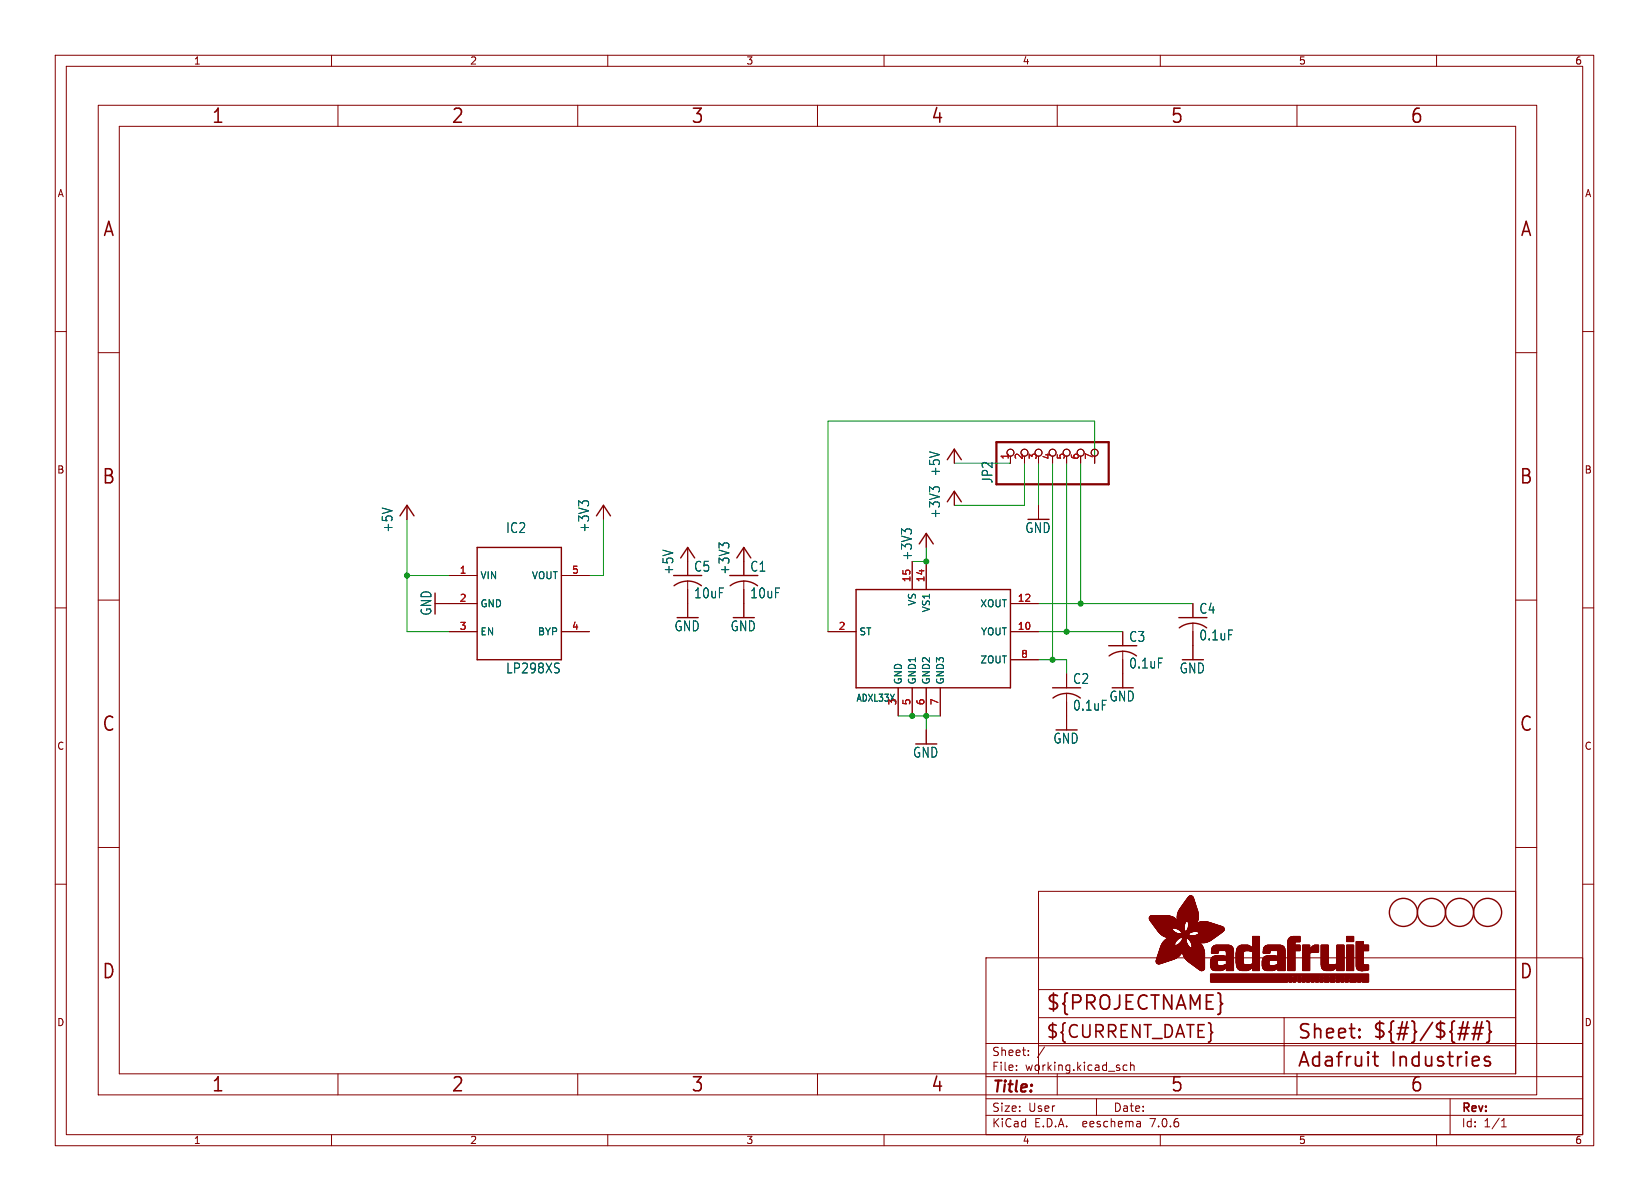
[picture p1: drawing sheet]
<svg xmlns="http://www.w3.org/2000/svg" width="298mm" height="217mm" viewBox="0 0 298 217" stroke-linecap="round" stroke-linejoin="round" font-family="sans-serif">
<defs><g id="words">
<g font-size="3.5" fill="#840000">
<text x="38.2" y="22.7">1</text>
<text x="81.6" y="22.7">2</text>
<text x="125" y="22.7">3</text>
<text x="168.4" y="22.7">4</text>
<text x="211.8" y="22.7">5</text>
<text x="255.1" y="22.7">6</text>
<text x="18.5" y="43.1">A</text>
<text x="275" y="43.1">A</text>
<text x="18.3" y="87.9">B</text>
<text x="274.9" y="87.9">B</text>
<text x="18.3" y="132.7">C</text>
<text x="274.9" y="132.7">C</text>
<text x="18.3" y="177.4">D</text>
<text x="274.9" y="177.4">D</text>
<text x="189.2" y="183.2">${PROJECTNAME}</text>
<text x="234.7" y="188.4">Sheet:</text>
<text x="248.3" y="188.3">${#}/${##}</text>
<text x="38.2" y="197.9">1</text>
<text x="81.6" y="197.9">2</text>
<text x="125" y="197.9">3</text>
<text x="168.4" y="197.9">4</text>
<text x="211.8" y="197.9">5</text>
<text x="234.7" y="193.5">Adafruit</text>
<text x="251.8" y="193.5">Industries</text>
<text x="255.1" y="197.9">6</text>
</g>
<text font-size="3.2" fill="#840000" x="189.2" y="188.2">${CURRENT_DATE}</text>
<text font-size="2.8" fill="#840000" x="179.4" y="198.2">Title:</text>
<g font-size="2.5" fill="#006464">
<text x="170.3" y="86.3" transform="rotate(-90 170.3 86.3)">+5V</text>
<text x="179.8" y="87.6" transform="rotate(-90 179.8 87.6)">JP2</text>
<text x="170.3" y="93.9" transform="rotate(-90 170.3 93.9)">+3V3</text>
<text x="71.3" y="96.5" transform="rotate(-90 71.3 96.5)">+5V</text>
<text x="91.5" y="96.7">IC2</text>
<text x="106.8" y="96.5" transform="rotate(-90 106.8 96.5)">+3V3</text>
<text x="165.2" y="101.5" transform="rotate(-90 165.2 101.5)">+3V3</text>
<text x="185.5" y="96.7">GND</text>
<text x="122.1" y="104.1" transform="rotate(-90 122.1 104.1)">+5V</text>
<text x="125.5" y="103.6">C5</text>
<text x="132.2" y="104.1" transform="rotate(-90 132.2 104.1)">+3V3</text>
<text x="135.7" y="103.6">C1</text>
<text x="78.3" y="111.5" transform="rotate(-90 78.3 111.5)">GND</text>
<text x="125.5" y="108.5">10uF</text>
<text x="135.7" y="108.5">10uF</text>
<text x="217" y="111.3">C4</text>
<text x="122" y="114.4">GND</text>
<text x="132.1" y="114.4">GND</text>
<text x="204.3" y="116.3">C3</text>
<text x="217" y="116.1">0.1uF</text>
<text x="91.5" y="122.1">LP298XS</text>
<text x="194.1" y="124">C2</text>
<text x="204.3" y="121.2">0.1uF</text>
<text x="213.4" y="122.1">GND</text>
<text x="194.1" y="128.8">0.1uF</text>
<text x="200.7" y="127.1">GND</text>
<text x="165.2" y="137.3">GND</text>
<text x="190.6" y="134.8">GND</text>
</g>
<g font-size="2.1" fill="#840000">
<text x="179.4" y="191.3">Sheet:</text>
<text x="179.4" y="194">File:</text>
<text x="185.5" y="194">working.kicad_sch</text>
<text x="179.4" y="201.4">Size:</text>
<text x="186.1" y="201.4">User</text>
<text x="201.4" y="201.4">Date:</text>
<text x="264.4" y="201.6">Rev:</text>
<text x="179.4" y="204.2">KiCad</text>
<text x="187.2" y="204.2">E.D.A.</text>
<text x="196.1" y="204.2">eeschema</text>
<text x="208.4" y="204.2">7.0.6</text>
<text x="264.4" y="204.2">Id:</text>
<text x="268.5" y="204.2">1/1</text>
</g>
<g font-size="1.8" fill="#840000">
<text x="35" y="11.9">1</text>
<text x="85" y="11.9">2</text>
<text x="135" y="11.9">3</text>
<text x="185" y="11.9">4</text>
<text x="235" y="11.9">5</text>
<text x="285" y="11.9">6</text>
<text x="10.3" y="35.9">A</text>
<text x="286.8" y="35.9">A</text>
<text x="10.3" y="85.9">B</text>
<text x="286.7" y="85.9">B</text>
<text x="10.3" y="135.9">C</text>
<text x="286.7" y="135.9">C</text>
<text x="10.3" y="185.9">D</text>
<text x="286.7" y="185.9">D</text>
<text x="35" y="207.2">1</text>
<text x="85" y="207.2">2</text>
<text x="135" y="207.2">3</text>
<text x="185" y="207.2">4</text>
<text x="235" y="207.2">5</text>
<text x="285" y="207.2">6</text>
</g>
<g font-size="1.8" fill="#a90000">
<text x="182.6" y="83.3" transform="rotate(-90 182.6 83.3)">1</text>
<text x="185.2" y="83.3" transform="rotate(-90 185.2 83.3)">2</text>
<text x="187.7" y="83.3" transform="rotate(-90 187.7 83.3)">3</text>
<text x="190.2" y="83.3" transform="rotate(-90 190.2 83.3)">4</text>
<text x="192.8" y="83.3" transform="rotate(-90 192.8 83.3)">5</text>
<text x="195.3" y="83.3" transform="rotate(-90 195.3 83.3)">6</text>
<text x="197.9" y="83.3" transform="rotate(-90 197.9 83.3)">7</text>
<text x="83.1" y="103.9">1</text>
<text x="103.4" y="103.9">5</text>
<text x="164.8" y="105.5" transform="rotate(-90 164.8 105.5)">15</text>
<text x="167.4" y="105.5" transform="rotate(-90 167.4 105.5)">14</text>
<text x="83.1" y="109">2</text>
<text x="184.1" y="109">12</text>
<text x="83.1" y="114">3</text>
<text x="103.4" y="114">4</text>
<text x="151.7" y="114">2</text>
<text x="184.1" y="114">10</text>
<text x="184.7" y="119.1">8</text>
<text x="162.3" y="127.7" transform="rotate(-90 162.3 127.7)">3</text>
<text x="164.8" y="127.7" transform="rotate(-90 164.8 127.7)">5</text>
<text x="167.4" y="127.7" transform="rotate(-90 167.4 127.7)">6</text>
<text x="169.9" y="127.7" transform="rotate(-90 169.9 127.7)">7</text>
</g>
<g font-size="1.8" fill="#006464">
<text x="86.9" y="105">VIN</text>
<text x="96.2" y="105">VOUT</text>
<text x="86.9" y="110.1">GND</text>
<text x="166" y="109.7" transform="rotate(-90 166 109.7)">VS</text>
<text x="168.5" y="110.9" transform="rotate(-90 168.5 110.9)">VS1</text>
<text x="177.3" y="110.1">XOUT</text>
<text x="86.9" y="115.2">EN</text>
<text x="97.3" y="115.2">BYP</text>
<text x="155.4" y="115.2">ST</text>
<text x="177.5" y="115.2">YOUT</text>
<text x="163.4" y="124" transform="rotate(-90 163.4 124)">GND</text>
<text x="166" y="124" transform="rotate(-90 166 124)">GND1</text>
<text x="168.5" y="124" transform="rotate(-90 168.5 124)">GND2</text>
<text x="171" y="124" transform="rotate(-90 171 124)">GND3</text>
<text x="177.3" y="120.2">ZOUT</text>
<text x="154.9" y="127.2">ADXL33X</text>
</g>
</g></defs>
<g fill="none" stroke="#840000" stroke-width=".18">
<path d="M10 10h278.5v197.3h-278.5zM12 12h274.5v193.3h-274.5zM17.8 19h260.3v179.1h-260.3zM60 10v2M61.2 19v3.9M104.6 19v3.9M110 10v2M148 19v3.9M160 10v2M191.3 19v3.9M210 10v2M234.7 19v3.9"/>
<path d="M260 10v2M21.6 22.9h252.7v171.4h-252.7zM10 60h2M286.5 60h2M17.8 63.8h3.8M274.3 63.8h3.8M73.7 91.4v2.6M109.2 91.4v2.6M124.5 99.1v5M134.6 99.1v5M167.6 96.5v2.6M172.7 81.3v2.5"/>
<path d="M172.7 88.9v2.5M182.9 82.5v1.3M188 82.5v1.3M188 91.4v2.6M193 82.5v1.3M195.6 82.5v1.3M198.1 82.5v1.3M10 110h2M17.8 108.6h3.8M78.7 109.2h7.7M81.3 104.1h5.1M81.3 114.3h5.1"/>
<path d="M101.6 104.1h5.1M101.6 114.3h5.1M124.5 105.2v6.6M134.6 105.2v6.6M149.9 114.3h5M165.1 101.6v5.1M167.6 101.6v5.1M182.9 109.2h5.1M182.9 114.3h5.1M182.9 119.4h5.1M203.2 114.3v2.5M203.2 117.9v6.6"/>
<path d="M215.9 109.2v2.6M215.9 112.8v6.6M274.3 108.6h3.8M286.5 110h2M162.6 124.5v5M165.1 124.5v5M167.6 124.5v5M167.6 132.1v2.5M170.2 124.5v5M193 121.9v2.6M193 125.5v6.6M10 160h2"/>
<path d="M17.8 153.4h3.8M274.3 153.4h3.8M286.5 160h2M178.4 173.3h108.1v32h-108.1zM188 179.1h86.3M274.3 161.3h-86.3v33M61.2 194.3v3.8M104.6 194.3v3.8M148 194.3v3.8M178.4 198.8h108.1M178.4 194.8h108.1M178.4 188.8h108.1"/>
<path d="M184 193.6v.1M184 192.8v.1M186.1 190.9v.1M186.1 190.1v.1M188 184.1h86.3M188 189.2h86.3M189.1 189.4l-1.3 2M191.3 194.3v3.8M198.4 198.8v3M204 192.8l-.4-.1-.3 .3v.4l.1 .2h.6M204.6 192.9l.2-.2 .4 .1 .1 .9M204.6 192.2v1.5"/>
<path d="M232.4 184.1v10.2M234.7 194.3v3.8M262.5 198.8v6.5M60 205.3v2M110 205.3v2M160 205.3v2M178.4 201.8h108.1M206.3 203l.1 .9M206.4 203.8l-.1 .1M206.4 203.3h-.1M210 205.3v2M260 205.3v2"/>
<path d="M271.8 203.9h.8M271.8 202.8l.4-.4v1.5"/>
<circle cx="182.9" cy="81.9" r=".63"/>
<circle cx="185.4" cy="81.9" r=".63"/>
<circle cx="188" cy="81.9" r=".63"/>
<circle cx="190.5" cy="81.9" r=".63"/>
<circle cx="193" cy="81.9" r=".63"/>
<circle cx="195.6" cy="81.9" r=".63"/>
<circle cx="198.1" cy="81.9" r=".63"/>
</g>
<g fill="none" stroke="#840000" stroke-width=".25">
<path d="M72.4 93.3l1.3-1.9 1.2 1.9M86.4 99.1h15.2v20.3h-15.2zM107.9 93.3l1.3-1.9 1.3 1.9M166.4 98.4l1.2-1.9 1.3 1.9M171.4 90.8l1.3-1.9 1.3 1.9M171.4 83.2l1.3-1.9 1.3 1.9M121.9 104.1h5.1M122 106a4.1 4.1 0 0 1 4.9 0M123.2 101l1.3-1.9 1.2 1.9M132.1 104.1h5.1M132.2 106a4.1 4.1 0 0 1 4.9 0M133.3 101l1.3-1.9 1.3 1.9"/>
<path d="M154.9 106.7h28v17.8h-28zM200.7 116.8h5M203.2 117.9a4.1 4.1 0 0 0-2.5 .8M203.2 117.8a4.1 4.1 0 0 1 2.5 .9M213.4 111.8h5M213.4 113.6a4.1 4.1 0 0 1 5 0M190.5 124.5h5.1M190.6 126.3a4.1 4.1 0 0 1 4.9 0"/>
<circle cx="254" cy="165.1" r="2.54"/>
<circle cx="259.1" cy="165.1" r="2.54"/>
<circle cx="264.2" cy="165.1" r="2.54"/>
<circle cx="269.2" cy="165.1" r="2.54"/>
</g>
<path d="M105.4 91.1l-.7-.5v1M105.6 90.7h.8M130.8 98.8l-.7-.5v.9M131 98.3h.8M163.8 96.2l-.6-.5v.9M164 95.8h.8M168.9 88.6l-.7-.5v.9M169.1 88.2h.8M101 120l.2 .1M101.1 121.1v.5" fill="none" stroke="#006464" stroke-width=".18"/>
<g fill="#840000" stroke="#840000" stroke-width=".18">
<path d="M208 166.3h4.8z"/>
<path d="M208 166.2l4.8 .1z"/>
<path d="M208 166.2h4.8z"/>
<path d="M208 166.2h4.7z"/>
<path d="M208 166.1l4.7 .1z"/>
<path d="M208 166.1h4.6z"/>
<path d="M208 166l4.5 .1z"/>
<path d="M208 166h4.5z"/>
<path d="M208 166.4h4.9z"/>
<path d="M208 166.3l4.9 .1z"/>
<path d="M208 166h4.4z"/>
<path d="M208 165.9l4.4 .1z"/>
<path d="M208.1 166.4l4.9 .1z"/>
<path d="M208.1 165.9h4.2z"/>
<path d="M208.1 166.5h4.9z"/>
<path d="M208.1 165.9h4.1z"/>
<path d="M208.1 165.8l4 .1z"/>
<path d="M208.1 166.6h5z"/>
<path d="M208.1 166.5l4.9 .1z"/>
<path d="M208.1 165.8h3.9z"/>
<path d="M208.2 166.6h4.9z"/>
<path d="M208.2 165.8h3.6z"/>
<path d="M208.2 166.6l4.9 .1z"/>
<path d="M208.2 165.7l3.5 .1z"/>
<path d="M208.2 166.7h5z"/>
<path d="M208.2 166.7h4.9z"/>
<path d="M208.3 166.7l4.9 .1z"/>
<path d="M208.3 165.7h3.3z"/>
<path d="M208.3 166.8h6.3z"/>
<path d="M208.3 166.8h4.9z"/>
<path d="M208.3 166.8l6.3 .1z"/>
<path d="M208.4 166.9h6.2z"/>
<path d="M208.4 167h6.1z"/>
<path d="M208.4 166.9l6.1 .1z"/>
<path d="M208.4 165.7h2.8z"/>
<path d="M208.5 167h6z"/>
<path d="M208.5 167l6 .1z"/>
<path d="M208.6 167.1h5.9z"/>
<path d="M208.6 167.1l5.8 .1z"/>
<path d="M208.6 167.2h5.8z"/>
<path d="M208.7 167.2l5.7 .1z"/>
<path d="M208.7 167.3h5.7z"/>
<path d="M208.7 167.3l5.7 .1z"/>
<path d="M208.8 167.4h5.6z"/>
<path d="M208.8 167.5h5.5z"/>
<path d="M208.8 167.4l5.5 .1z"/>
<path d="M208.9 167.5l5.4 .1z"/>
<path d="M208.9 167.6h5.4z"/>
<path d="M208.9 167.6l5.4 .1z"/>
<path d="M209 167.7h5.3z"/>
<path d="M209 167.7l5.3 .1z"/>
<path d="M209 167.8h5.3z"/>
<path d="M209.1 167.8h5.2z"/>
<path d="M209.1 167.8l5.2 .1z"/>
<path d="M209.1 167.9h5.2z"/>
<path d="M209.2 167.9l3.1 .1z"/>
<path d="M209.2 168h3z"/>
<path d="M209.2 174.1h1.8z"/>
<path d="M209.2 174l1.8 .1z"/>
<path d="M209.2 174h2z"/>
<path d="M209.2 174h2.1z"/>
<path d="M209.2 173.9l2.1 .1z"/>
<path d="M209.2 173.9h2.3z"/>
<path d="M209.2 173.9h2.4z"/>
<path d="M209.2 173.8l2.4 .1z"/>
<path d="M209.2 173.8h2.6z"/>
<path d="M209.2 168l3 .1z"/>
<path d="M209.3 174.1l1.4 .1z"/>
<path d="M209.3 174.1h1.5z"/>
<path d="M209.3 173.8h2.6z"/>
<path d="M209.3 173.7l2.6 .1z"/>
<path d="M209.3 173.7h2.8z"/>
<path d="M209.3 168.1h2.9z"/>
<path d="M209.3 174.2h1.2z"/>
<path d="M209.3 174.2h1.3z"/>
<path d="M209.3 173.7h2.9z"/>
<path d="M209.3 173.6l3 .1z"/>
<path d="M209.3 173.6h3.1z"/>
<path d="M209.3 173.6h3.2z"/>
<path d="M209.3 168.1l2.9 .1z"/>
<path d="M209.3 174.2l1.1 .1z"/>
<path d="M209.3 173.5l3.3 .1z"/>
<path d="M209.3 173.5h3.3z"/>
<path d="M209.3 173.4l3.4 .1z"/>
<path d="M209.3 173.4h3.5z"/>
<path d="M209.3 168.2h2.9z"/>
<path d="M209.4 174.3h.9z"/>
<path d="M209.4 173.4h3.4z"/>
<path d="M209.4 174.3h.8z"/>
<path d="M209.4 173.3l3.5 .1z"/>
<path d="M209.4 173.3h3.5z"/>
<path d="M209.4 173.3h3.6z"/>
<path d="M209.4 173.2l3.7 .1z"/>
<path d="M209.4 168.3h2.8z"/>
<path d="M209.4 168.2l2.8 .1z"/>
<path d="M209.4 174.3l.7 .1z"/>
<path d="M209.4 173.2h3.7z"/>
<path d="M209.4 173.2h3.8z"/>
<path d="M209.4 173.1l3.8 .1z"/>
<path d="M209.4 173.1h3.9z"/>
<path d="M209.5 173.1h3.8z"/>
<path d="M209.5 173l3.8 .1z"/>
<path d="M209.5 168.3l2.8 .1z"/>
<path d="M209.5 174.4h.5z"/>
<path d="M209.5 173h3.9z"/>
<path d="M209.5 172.9l4 .1z"/>
<path d="M209.5 168.4h2.8z"/>
<path d="M209.5 172.9h4z"/>
<path d="M209.5 172.8l4.1 .1z"/>
<path d="M209.5 172.8h4.1z"/>
<path d="M209.5 168.4l2.9 .1z"/>
<path d="M209.6 172.8h4z"/>
<path d="M209.6 172.7l4 .1z"/>
<path d="M209.6 168.5h2.8z"/>
<path d="M209.6 174.4h.3z"/>
<path d="M209.6 172.7h4.1z"/>
<path d="M209.6 172.6l4.1 .1z"/>
<path d="M209.6 168.5l2.9 .1z"/>
<path d="M209.6 172.6h4.1z"/>
<path d="M209.6 172.6h4.2z"/>
<path d="M209.6 172.5l4.2 .1z"/>
<path d="M209.6 172.5h4.2z"/>
<path d="M209.6 168.6h3z"/>
<path d="M209.6 168.6h2.9z"/>
<path d="M209.7 172.5h4.1z"/>
<path d="M209.7 172.4l4.1 .1z"/>
<path d="M209.7 172.4h4.2z"/>
<path d="M209.7 172.3l4.2 .1z"/>
<path d="M209.7 168.6l2.9 .1z"/>
<path d="M209.8 172.3h4.1z"/>
<path d="M209.8 172.2l4.1 .1z"/>
<path d="M209.8 172.2h4.1z"/>
<path d="M209.8 168.7l2.9 .1z"/>
<path d="M209.8 168.7h2.9z"/>
<path d="M209.8 172.1l4.2 .1z"/>
<path d="M209.8 172.1h4.2z"/>
<path d="M209.8 168.8h3z"/>
<path d="M209.8 172l4.2 .1z"/>
<path d="M209.8 172h4.2z"/>
<path d="M209.8 168.8h3.1z"/>
<path d="M209.9 171.9l4.1 .1z"/>
<path d="M209.9 171.9h4.1z"/>
<path d="M209.9 168.8l3 .1z"/>
<path d="M209.9 171.8l4.1 .1z"/>
<path d="M209.9 171.8h4.1z"/>
<path d="M209.9 168.9h3.1z"/>
<path d="M209.9 171.8h8z"/>
<path d="M209.9 171.7l8 .1z"/>
<path d="M209.9 171.7h7.9z"/>
<path d="M209.9 168.9h3.2z"/>
<path d="M210 171.6l7.8 .1z"/>
<path d="M210 171.6h7.8z"/>
<path d="M210 168.9l3.2 .1z"/>
<path d="M210 171.5l7.8 .1z"/>
<path d="M210 171.5h5.5z"/>
<path d="M210 169h3.3z"/>
<path d="M210 171.5h5.4z"/>
<path d="M210 171.4l5.4 .1z"/>
<path d="M210 171.4h5.3z"/>
<path d="M210 169h5.2z"/>
<path d="M210.1 171.3l5.1 .1z"/>
<path d="M210.1 171.3h5.1z"/>
<path d="M210.1 169l5.1 .1z"/>
<path d="M210.1 171.2l5 .1z"/>
<path d="M210.1 171.2h5z"/>
<path d="M210.1 171.1l5 .1z"/>
<path d="M210.1 171.1h4.9z"/>
<path d="M210.1 169.1h5z"/>
<path d="M210.2 171l2.5 .1z"/>
<path d="M210.2 171h2.5z"/>
<path d="M210.2 169.1h5z"/>
<path d="M210.2 171h2.4z"/>
<path d="M210.2 169.1l5 .1z"/>
<path d="M210.2 170.9l2.4 .1z"/>
<path d="M210.2 170.9h2.4z"/>
<path d="M210.2 169.2h5z"/>
<path d="M210.3 170.8l2.3 .1z"/>
<path d="M210.3 170.8h2.3z"/>
<path d="M210.3 169.2h4.9z"/>
<path d="M210.3 170.7l2.3 .1z"/>
<path d="M210.3 170.7h2.3z"/>
<path d="M210.3 169.2l5 .1z"/>
<path d="M210.4 170.7h2.2z"/>
<path d="M210.4 170.6l2.3 .1z"/>
<path d="M210.4 170.6h2.3z"/>
<path d="M210.4 169.3h5z"/>
<path d="M210.4 170.5l2.3 .1z"/>
<path d="M210.5 170.5h2.2z"/>
<path d="M210.5 169.3l5.2 .1z"/>
<path d="M210.5 170.4l2.3 .1z"/>
<path d="M210.5 170.4h2.3z"/>
<path d="M210.6 170.4h2.2z"/>
<path d="M210.6 169.4h9.6z"/>
<path d="M210.6 170.3l2.2 .1z"/>
<path d="M210.6 170.3h2.2z"/>
<path d="M210.7 170.3h2.2z"/>
<path d="M210.7 169.4l9.4 .1z"/>
<path d="M210.7 170.2l2.2 .1z"/>
<path d="M210.7 170.2h2.2z"/>
<path d="M210.8 170.2h2.2z"/>
<path d="M210.8 170.1l2.2 .1z"/>
<path d="M210.8 169.5h9.3z"/>
<path d="M210.8 170.1h2.2z"/>
<path d="M210.9 170.1h2.2z"/>
<path d="M211 170l2.1 .1z"/>
<path d="M211 170h2.1z"/>
<path d="M211 169.5l9 .1z"/>
<path d="M211 170h2.2z"/>
<path d="M211.1 169.9l2.2 .1z"/>
<path d="M211.1 169.9h2.2z"/>
<path d="M211.2 169.6h8.7z"/>
<path d="M211.2 169.8l2.1 .1z"/>
<path d="M211.3 169.8h2.1z"/>
<path d="M211.3 169.6h8.6z"/>
<path d="M211.4 169.7l2.1 .1z"/>
<path d="M211.5 169.7h2.1z"/>
<path d="M211.6 169.7h2z"/>
<path d="M211.7 169.6l2 .1z"/>
<path d="M212.7 167.9l1.6 .1z"/>
<path d="M212.8 168h1.5z"/>
<path d="M212.9 168h1.4z"/>
<path d="M212.9 171l2.1 .1z"/>
<path d="M213 171h2z"/>
<path d="M213 168l1.3 .1z"/>
<path d="M213 166h3.9z"/>
<path d="M213 165.9l3.9 .1z"/>
<path d="M213 165.9h3.9z"/>
<path d="M213 165.8l3.9 .1z"/>
<path d="M213.1 171h1.9z"/>
<path d="M213.1 168.1h1.2z"/>
<path d="M213.1 166.3l3.8 .1z"/>
<path d="M213.1 166.3h3.8z"/>
<path d="M213.1 166.2l3.8 .1z"/>
<path d="M213.1 166.2h3.8z"/>
<path d="M213.1 166.1l3.8 .1z"/>
<path d="M213.1 166.1h3.8z"/>
<path d="M213.1 166l3.8 .1z"/>
<path d="M213.1 165.8h3.8z"/>
<path d="M213.1 165.7l3.8 .1z"/>
<path d="M213.1 165.7h3.8z"/>
<path d="M213.1 165.6l3.8 .1z"/>
<path d="M213.1 165.6h3.8z"/>
<path d="M213.1 165.5l3.8 .1z"/>
<path d="M213.1 165.5h3.8z"/>
<path d="M213.1 166.4l3.7 .1z"/>
<path d="M213.1 166.4h3.8z"/>
<path d="M213.1 165.4l3.8 .1z"/>
<path d="M213.1 165.4h3.8z"/>
<path d="M213.1 170.9l1.9 .1z"/>
<path d="M213.1 166.5l3.7 .1z"/>
<path d="M213.1 166.5h3.7z"/>
<path d="M213.1 165.3l3.8 .1z"/>
<path d="M213.1 165.3h3.8z"/>
<path d="M213.2 170.9h1.7z"/>
<path d="M213.2 166.7h1.6z"/>
<path d="M213.2 166.6l3.6 .1z"/>
<path d="M213.2 166.6h3.6z"/>
<path d="M213.2 165.2l3.7 .1z"/>
<path d="M213.2 165.2h3.7z"/>
<path d="M213.2 165.1l3.7 .1z"/>
<path d="M213.2 168.1l1.1 .1z"/>
<path d="M213.2 166.7l1.5 .1z"/>
<path d="M213.2 166.7h1.5z"/>
<path d="M213.2 165.1h3.6z"/>
<path d="M213.2 165l3.6 .1z"/>
<path d="M213.3 170.9h1.6z"/>
<path d="M213.3 166.8h1.3z"/>
<path d="M213.3 165h3.5z"/>
<path d="M213.3 164.9l3.5 .1z"/>
<path d="M213.3 170.8l1.6 .1z"/>
<path d="M213.3 168.2h1z"/>
<path d="M213.3 164.9h3.5z"/>
<path d="M213.3 164.8l3.5 .1z"/>
<path d="M213.4 170.8h1.5z"/>
<path d="M213.4 164.8h3.4z"/>
<path d="M213.4 164.8h3.3z"/>
<path d="M213.4 164.7l3.3 .1z"/>
<path d="M213.4 168.2l1 .1z"/>
<path d="M213.4 164.7h3.3z"/>
<path d="M213.4 164.6l3.3 .1z"/>
<path d="M213.5 170.7l1.4 .1z"/>
<path d="M213.5 170.7h1.3z"/>
<path d="M213.5 168.3h.9z"/>
<path d="M213.5 164.6h3.2z"/>
<path d="M213.5 164.5l3.2 .1z"/>
<path d="M213.5 164.5h3.2z"/>
<path d="M213.5 164.5h3.1z"/>
<path d="M213.6 170.6l1.2 .1z"/>
<path d="M213.6 170.6h1.2z"/>
<path d="M213.6 168.3l.8 .1z"/>
<path d="M213.6 164.4l3 .1z"/>
<path d="M213.6 164.4h3z"/>
<path d="M213.6 168.4h.8z"/>
<path d="M213.6 164.3l3 .1z"/>
<path d="M213.7 170.5l1.1 .1z"/>
<path d="M213.7 170.5h1.1z"/>
<path d="M213.7 168.4l.8 .1z"/>
<path d="M213.7 164.3h2.9z"/>
<path d="M213.7 170.5h1z"/>
<path d="M213.7 168.5h.9z"/>
<path d="M213.7 168.5h.8z"/>
<path d="M213.7 164.2l2.9 .1z"/>
<path d="M213.7 164.2h2.8z"/>
<path d="M213.7 170.4l1 .1z"/>
<path d="M213.8 170.4h.9z"/>
<path d="M213.8 169h1.4z"/>
<path d="M213.8 168.6h2.1z"/>
<path d="M213.8 168.5l2.3 .1z"/>
<path d="M213.8 164.2h2.7z"/>
<path d="M213.8 164.1l2.7 .1z"/>
<path d="M213.8 170.3l.9 .1z"/>
<path d="M213.8 168.9l1.4 .1z"/>
<path d="M213.8 168.6l1.9 .1z"/>
<path d="M213.8 168.6h2z"/>
<path d="M213.8 164.1h2.7z"/>
<path d="M213.8 170.3h.9z"/>
<path d="M213.8 168.9h1.4z"/>
<path d="M213.8 168.7h1.7z"/>
<path d="M213.8 164l2.7 .1z"/>
<path d="M213.9 170.3h.8z"/>
<path d="M213.9 170.2l.8 .1z"/>
<path d="M213.9 168.9h1.4z"/>
<path d="M213.9 168.8l1.4 .1z"/>
<path d="M213.9 168.8h1.4z"/>
<path d="M213.9 168.8h1.5z"/>
<path d="M213.9 168.7l1.6 .1z"/>
<path d="M213.9 164h2.6z"/>
<path d="M213.9 170.2h.8z"/>
<path d="M213.9 169.6l6 .1z"/>
<path d="M213.9 163.9l2.6 .1z"/>
<path d="M213.9 170.1l.8 .1z"/>
<path d="M213.9 163.9h2.5z"/>
<path d="M214 170.1h.7z"/>
<path d="M214 170l.7 .1z"/>
<path d="M214 169.7h5.8z"/>
<path d="M214 163.8l2.4 .1z"/>
<path d="M214 163.8h2.4z"/>
<path d="M214 170h.7z"/>
<path d="M214 169.9l.7 .1z"/>
<path d="M214 169.9h.7z"/>
<path d="M214 169.8l.7 .1z"/>
<path d="M214 169.8h.8z"/>
<path d="M214 169.7l5.7 .1z"/>
<path d="M214 172.2l4 .1z"/>
<path d="M214 172.2h4z"/>
<path d="M214 172.2h3.9z"/>
<path d="M214 172.1l3.9 .1z"/>
<path d="M214 172.1h3.9z"/>
<path d="M214 172l3.9 .1z"/>
<path d="M214 172h3.9z"/>
<path d="M214 171.9l3.9 .1z"/>
<path d="M214 163.7l2.4 .1z"/>
<path d="M214.1 172.6h3.9z"/>
<path d="M214.1 172.5l3.9 .1z"/>
<path d="M214.1 172.5h3.9z"/>
<path d="M214.1 172.4l3.9 .1z"/>
<path d="M214.1 172.4h3.9z"/>
<path d="M214.1 172.3l3.9 .1z"/>
<path d="M214.1 172.3h3.9z"/>
<path d="M214.1 171.9h3.8z"/>
<path d="M214.1 171.8l3.8 .1z"/>
<path d="M214.1 171.8h3.8z"/>
<path d="M214.1 163.7h2.3z"/>
<path d="M214.1 172.7h3.9z"/>
<path d="M214.1 172.6l3.9 .1z"/>
<path d="M214.1 163.6l2.3 .1z"/>
<path d="M214.1 163.6h2.3z"/>
<path d="M214.1 172.8h3.9z"/>
<path d="M214.1 172.7l3.9 .1z"/>
<path d="M214.2 172.9h3.8z"/>
<path d="M214.2 172.8l3.8 .1z"/>
<path d="M214.2 172.8h3.8z"/>
<path d="M214.2 163.6h2.1z"/>
<path d="M214.2 163.5l2.1 .1z"/>
<path d="M214.2 173h3.8z"/>
<path d="M214.2 172.9l3.8 .1z"/>
<path d="M214.2 163.5h2.1z"/>
<path d="M214.2 163.4l2.1 .1z"/>
<path d="M214.3 173.1h3.7z"/>
<path d="M214.3 173l3.7 .1z"/>
<path d="M214.3 163.4h2z"/>
<path d="M214.3 173.2h3.7z"/>
<path d="M214.3 173.1l3.7 .1z"/>
<path d="M214.3 163.3l2 .1z"/>
<path d="M214.3 163.3h2z"/>
<path d="M214.4 173.2l3.6 .1z"/>
<path d="M214.4 173.2h3.6z"/>
<path d="M214.4 163.3h1.9z"/>
<path d="M214.4 163.2l1.8 .1z"/>
<path d="M214.4 173.3h3.6z"/>
<path d="M214.4 163.2h1.8z"/>
<path d="M214.5 173.3l3.5 .1z"/>
<path d="M214.5 163.2h1.7z"/>
<path d="M214.5 173.4h3.5z"/>
<path d="M214.5 163.1l1.7 .1z"/>
<path d="M214.5 163.1h1.7z"/>
<path d="M214.5 173.4l3.5 .1z"/>
<path d="M214.5 163l1.7 .1z"/>
<path d="M214.6 173.5h3.4z"/>
<path d="M214.6 173.6h3.4z"/>
<path d="M214.6 173.5l3.4 .1z"/>
<path d="M214.6 163h1.6z"/>
<path d="M214.6 168.5h6.8z"/>
<path d="M214.6 162.9l1.6 .1z"/>
<path d="M214.6 162.9h1.5z"/>
<path d="M214.7 173.7h3.3z"/>
<path d="M214.7 173.6l3.3 .1z"/>
<path d="M214.7 168.5h6.7z"/>
<path d="M214.7 162.9h1.4z"/>
<path d="M214.7 162.8l1.4 .1z"/>
<path d="M214.7 162.8h1.4z"/>
<path d="M214.8 173.7l3.2 .1z"/>
<path d="M214.8 168.4l6.7 .1z"/>
<path d="M214.8 162.7l1.3 .1z"/>
<path d="M214.8 162.7h1.3z"/>
<path d="M214.8 173.8h3.2z"/>
<path d="M214.8 168.4h6.7z"/>
<path d="M214.8 168.3l6.7 .1z"/>
<path d="M214.8 162.6l1.3 .1z"/>
<path d="M214.9 168.3h6.6z"/>
<path d="M214.9 162.6h1.2z"/>
<path d="M214.9 162.6h1.1z"/>
<path d="M214.9 173.9h3.1z"/>
<path d="M214.9 173.8l3.1 .1z"/>
<path d="M214.9 169.8h4.8z"/>
<path d="M214.9 168.2l6.7 .1z"/>
<path d="M214.9 168.2h6.7z"/>
<path d="M214.9 162.5l1.1 .1z"/>
<path d="M214.9 162.5h1.1z"/>
<path d="M214.9 166.7h1.8z"/>
<path d="M215 173.9h3z"/>
<path d="M215 169.8h4.6z"/>
<path d="M215 168.1l6.6 .1z"/>
<path d="M215 168.1h6.6z"/>
<path d="M215 168.1h6.5z"/>
<path d="M215 166.7h1.7z"/>
<path d="M215 162.5h1z"/>
<path d="M215 162.4l1 .1z"/>
<path d="M215 174h3z"/>
<path d="M215 173.9l3 .1z"/>
<path d="M215 168l6.5 .1z"/>
<path d="M215 168h6.5z"/>
<path d="M215 166.8h1.7z"/>
<path d="M215 166.7l1.7 .1z"/>
<path d="M215 162.4h1z"/>
<path d="M215 169.8l4.6 .1z"/>
<path d="M215 167.9l6.5 .1z"/>
<path d="M215 167.9h6.5z"/>
<path d="M215.1 174h2.9z"/>
<path d="M215.1 167.8l6.4 .1z"/>
<path d="M215.1 167.8h6.3z"/>
<path d="M215.1 167.7l6.2 .1z"/>
<path d="M215.1 167.7h6.2z"/>
<path d="M215.1 166.9l1.5 .1z"/>
<path d="M215.1 166.9h1.5z"/>
<path d="M215.1 166.8l1.6 .1z"/>
<path d="M215.1 162.3l.8 .1z"/>
<path d="M215.1 162.3h.8z"/>
<path d="M215.1 174l2.9 .1z"/>
<path d="M215.1 169.9l4.4 .1z"/>
<path d="M215.1 169.9h4.4z"/>
<path d="M215.1 167.7h6.1z"/>
<path d="M215.1 167.6l6 .1z"/>
<path d="M215.1 167.6h5.9z"/>
<path d="M215.1 167.6h5.8z"/>
<path d="M215.1 167.5l5.7 .1z"/>
<path d="M215.1 167.5h5.6z"/>
<path d="M215.1 167.4l5.5 .1z"/>
<path d="M215.1 167.4h5.4z"/>
<path d="M215.1 167.4h5.2z"/>
<path d="M215.1 167.3l5.2 .1z"/>
<path d="M215.1 167.3h5.1z"/>
<path d="M215.1 167.3h1.2z"/>
<path d="M215.1 167.2l4.9 .1z"/>
<path d="M215.1 167.2h1.3z"/>
<path d="M215.1 167.1l1.4 .1z"/>
<path d="M215.1 167.1h1.4z"/>
<path d="M215.1 167l1.4 .1z"/>
<path d="M215.1 167h1.5z"/>
<path d="M215.1 162.2l.8 .1z"/>
<path d="M215.2 174.1h2.8z"/>
<path d="M215.2 170h4.2z"/>
<path d="M215.2 162.2h.7z"/>
<path d="M215.2 170l4.2 .1z"/>
<path d="M215.2 162.2h.6z"/>
<path d="M215.3 174.1l2.7 .1z"/>
<path d="M215.3 170.1h4z"/>
<path d="M215.3 162.1l.4 .1z"/>
<path d="M215.3 174.2h2.7z"/>
<path d="M215.3 170.1l3.9 .1z"/>
<path d="M215.3 170.1h3.9z"/>
<path d="M215.3 162.1h.4z"/>
<path d="M215.3 170.2h3.8z"/>
<path d="M215.4 170.2l3.6 .1z"/>
<path d="M215.4 170.2h3.6z"/>
<path d="M215.4 174.3h2.6z"/>
<path d="M215.4 174.2l2.6 .1z"/>
<path d="M215.4 170.3h3.5z"/>
<path d="M215.5 174.3h2.5z"/>
<path d="M215.5 170.4h3.2z"/>
<path d="M215.5 170.3l3.3 .1z"/>
<path d="M215.5 170.4l1.4 .1z"/>
<path d="M215.5 170.4h1.4z"/>
<path d="M215.5 174.3l2.5 .1z"/>
<path d="M215.5 170.5h1.5z"/>
<path d="M215.6 174.4h2.4z"/>
<path d="M215.6 171.5h2.2z"/>
<path d="M215.6 170.6h1.5z"/>
<path d="M215.6 170.5l1.4 .1z"/>
<path d="M215.6 170.5h1.4z"/>
<path d="M215.6 170.7h1.6z"/>
<path d="M215.6 170.6l1.6 .1z"/>
<path d="M215.6 170.6h1.6z"/>
<path d="M215.7 170.7l1.6 .1z"/>
<path d="M215.7 170.7h1.6z"/>
<path d="M215.7 174.4l2.3 .1z"/>
<path d="M215.7 171.5h2.1z"/>
<path d="M215.7 171.4l2 .1z"/>
<path d="M215.7 170.9h1.7z"/>
<path d="M215.7 170.8l1.7 .1z"/>
<path d="M215.7 170.8h1.7z"/>
<path d="M215.7 170.8h1.6z"/>
<path d="M215.7 174.5h2.3z"/>
<path d="M215.7 171.4h2z"/>
<path d="M215.7 171.3l2 .1z"/>
<path d="M215.7 171l1.8 .1z"/>
<path d="M215.7 171h1.8z"/>
<path d="M215.7 170.9l1.8 .1z"/>
<path d="M215.7 170.9h1.8z"/>
<path d="M215.8 171.3h1.9z"/>
<path d="M215.8 171.2l1.8 .1z"/>
<path d="M215.8 171.2h1.8z"/>
<path d="M215.8 171.1l1.8 .1z"/>
<path d="M215.8 171.1h1.8z"/>
<path d="M215.8 174.5h2.2z"/>
<path d="M215.8 174.5l2.2 .1z"/>
<path d="M215.8 169.3l4.5 .1z"/>
<path d="M215.9 174.6h2.1z"/>
<path d="M216 174.6l2 .1z"/>
<path d="M216 174.7h2z"/>
<path d="M216.1 174.7l1.9 .1z"/>
<path d="M216.1 174.8h1.9z"/>
<path d="M216.2 174.8l1.8 .1z"/>
<path d="M216.2 169.3h4.1z"/>
<path d="M216.2 174.9h1.8z"/>
<path d="M216.3 174.9h1.7z"/>
<path d="M216.3 169.3h4.1z"/>
<path d="M216.3 174.9l1.7 .1z"/>
<path d="M216.4 167.3h3.7z"/>
<path d="M216.4 175h1.6z"/>
<path d="M216.4 169.2l4.1 .1z"/>
<path d="M216.5 175l1.5 .1z"/>
<path d="M216.5 167.2h3.3z"/>
<path d="M216.5 175.1h1.5z"/>
<path d="M216.5 169.2h4z"/>
<path d="M216.5 167.1l3.2 .1z"/>
<path d="M216.6 175.1l1.4 .1z"/>
<path d="M216.6 169.2h3.9z"/>
<path d="M216.6 168.5l4.8 .1z"/>
<path d="M216.6 167.1h2.9z"/>
<path d="M216.6 175.2h1.4z"/>
<path d="M216.7 175.2h1.3z"/>
<path d="M216.7 169.1l3.9 .1z"/>
<path d="M216.7 167l2.6 .1z"/>
<path d="M216.7 169.1h3.9z"/>
<path d="M216.8 175.3h1.2z"/>
<path d="M216.8 175.2l1.2 .1z"/>
<path d="M216.8 168.6h4.5z"/>
<path d="M216.8 167h2.4z"/>
<path d="M216.8 169.1h3.9z"/>
<path d="M216.8 167h2.3z"/>
<path d="M216.9 175.3h1.1z"/>
<path d="M216.9 175.3l1.1 .1z"/>
<path d="M216.9 170.4h1.7z"/>
<path d="M216.9 169l3.8 .1z"/>
<path d="M216.9 169h3.9z"/>
<path d="M216.9 166.9l2.1 .1z"/>
<path d="M216.9 175.4h1z"/>
<path d="M216.9 170.4l1.7 .1z"/>
<path d="M216.9 168.6l4.3 .1z"/>
<path d="M217 168.7h4.2z"/>
<path d="M217 175.4h.9z"/>
<path d="M217 168.9l3.9 .1z"/>
<path d="M217 168.9h3.9z"/>
<path d="M217 168.9h4z"/>
<path d="M217 168.8h4.1z"/>
<path d="M217 168.7l4.1 .1z"/>
<path d="M217 166.9h1.9z"/>
<path d="M217 175.4l.9 .1z"/>
<path d="M217 168.8l4 .1z"/>
<path d="M217 168.8h4z"/>
<path d="M217 166.9h1.8z"/>
<path d="M217.1 170.5h1.4z"/>
<path d="M217.1 175.5h.8z"/>
<path d="M217.1 175.5h.7z"/>
<path d="M217.1 166.8l1.6 .1z"/>
<path d="M217.2 175.5l.6 .1z"/>
<path d="M217.2 170.5h1.1z"/>
<path d="M217.2 175.6h.6z"/>
<path d="M217.2 170.5l1.1 .1z"/>
<path d="M217.3 175.6h.4z"/>
<path d="M217.3 166.8h1.2z"/>
<path d="M217.4 166.8h1z"/>
<path d="M217.4 175.6l.1 .1z"/>
<path d="M217.4 170.6h.6z"/>
<path d="M219.1 177.7h14z"/>
<path d="M219.1 177.6l14 .1z"/>
<path d="M219.1 177.6h14z"/>
<path d="M219.1 177.5l14 .1z"/>
<path d="M219.1 177.5h14z"/>
<path d="M219.1 177.4l14 .1z"/>
<path d="M219.1 177.4h14z"/>
<path d="M219.1 177.3l14 .1z"/>
<path d="M219.1 177.3h14z"/>
<path d="M219.1 177.2l14 .1z"/>
<path d="M219.1 177.2h14z"/>
<path d="M219.1 177.1l14 .1z"/>
<path d="M219.1 177.1h14z"/>
<path d="M219.1 177l14 .1z"/>
<path d="M219.1 177h14z"/>
<path d="M219.1 176.9l14 .1z"/>
<path d="M219.1 176.9h14z"/>
<path d="M219.1 176.8l14 .1z"/>
<path d="M219.1 176.8h14z"/>
<path d="M219.1 176.7l14 .1z"/>
<path d="M219.1 176.7h14z"/>
<path d="M219.1 176.6l14 .1z"/>
<path d="M219.1 176.6h14z"/>
<path d="M219.1 176.5l14 .1z"/>
<path d="M219.1 176.5h14z"/>
<path d="M219.1 176.4l28.6 .1z"/>
<path d="M219.1 176.4h28.6z"/>
<path d="M219.1 176.3l28.6 .1z"/>
<path d="M219.1 176.3h28.6z"/>
<path d="M219.1 174.6h1.3z"/>
<path d="M219.1 174.5l1.3 .1z"/>
<path d="M219.1 174.5h1.2z"/>
<path d="M219.1 174.4l1.2 .1z"/>
<path d="M219.1 174.4h1.2z"/>
<path d="M219.1 174.3l1.2 .1z"/>
<path d="M219.1 174.3h1.2z"/>
<path d="M219.1 174.2l1.2 .1z"/>
<path d="M219.1 174.2h1.2z"/>
<path d="M219.1 174.1l1.2 .1z"/>
<path d="M219.1 174.1h1.2z"/>
<path d="M219.1 174.9l4.2 .1z"/>
<path d="M219.1 174.9h4.2z"/>
<path d="M219.1 174.8l4.2 .1z"/>
<path d="M219.1 174.8h4.2z"/>
<path d="M219.1 174.7l4.2 .1z"/>
<path d="M219.1 174.7h1.5z"/>
<path d="M219.1 174.6l1.4 .1z"/>
<path d="M219.1 174l1.2 .1z"/>
<path d="M219.1 174h1.2z"/>
<path d="M219.1 173.9l1.2 .1z"/>
<path d="M219.1 173.9h1.3z"/>
<path d="M219.1 173.8l1.3 .1z"/>
<path d="M219.1 173.8h1.4z"/>
<path d="M219.1 173.8h1.5z"/>
<path d="M219.1 173.7l1.5 .1z"/>
<path d="M219.1 175.1h4.2z"/>
<path d="M219.1 175l4.2 .1z"/>
<path d="M219.1 175h4.2z"/>
<path d="M219.1 173.7h4.2z"/>
<path d="M219.1 173.6l4.2 .1z"/>
<path d="M219.1 173.6h4.2z"/>
<path d="M219.2 175.1l2.7 .1z"/>
<path d="M219.2 173.6h4.1z"/>
<path d="M219.2 173.5l4.1 .1z"/>
<path d="M219.2 175.2h2.6z"/>
<path d="M219.2 175.2h2.7z"/>
<path d="M219.2 173.5h4.1z"/>
<path d="M219.2 173.4l4.1 .1z"/>
<path d="M219.2 173.4h4.1z"/>
<path d="M219.3 175.3h2.4z"/>
<path d="M219.3 175.3h2.5z"/>
<path d="M219.3 175.2l2.5 .1z"/>
<path d="M219.3 173.4h4z"/>
<path d="M219.3 173.3l4 .1z"/>
<path d="M219.3 172.5h1.2z"/>
<path d="M219.3 172.4l1.2 .1z"/>
<path d="M219.3 172.4h1.2z"/>
<path d="M219.3 172.3l1.2 .1z"/>
<path d="M219.3 172.3h1.2z"/>
<path d="M219.3 172.2l1.2 .1z"/>
<path d="M219.3 172.2h1.2z"/>
<path d="M219.3 172.1l1.3 .1z"/>
<path d="M219.3 173.3h4z"/>
<path d="M219.3 172.1h1.3z"/>
<path d="M219.3 172l1.3 .1z"/>
<path d="M219.3 172h1.3z"/>
<path d="M219.3 172h3.9z"/>
<path d="M219.3 171.9l3.9 .1z"/>
<path d="M219.3 171.9h3.9z"/>
<path d="M219.3 175.4h2.3z"/>
<path d="M219.3 175.3l2.4 .1z"/>
<path d="M219.3 171.8l3.9 .1z"/>
<path d="M219.3 171.8h3.9z"/>
<path d="M219.3 171.7l3.9 .1z"/>
<path d="M219.3 171.7h3.9z"/>
<path d="M219.4 175.4h2.1z"/>
<path d="M219.4 173.2l3.9 .1z"/>
<path d="M219.4 173.2h3.9z"/>
<path d="M219.4 171.6l3.8 .1z"/>
<path d="M219.4 171.6h3.8z"/>
<path d="M219.4 171.5l3.8 .1z"/>
<path d="M219.4 171.5h3.8z"/>
<path d="M219.4 171.5h3.7z"/>
<path d="M219.4 175.5h2z"/>
<path d="M219.4 175.4l2.1 .1z"/>
<path d="M219.4 171.4l3.7 .1z"/>
<path d="M219.4 171.4h3.7z"/>
<path d="M219.5 173.1l3.8 .1z"/>
<path d="M219.5 171.4h3.6z"/>
<path d="M219.5 175.5h1.9z"/>
<path d="M219.5 173.1h3.8z"/>
<path d="M219.5 171.3l3.5 .1z"/>
<path d="M219.5 171.3h3.5z"/>
<path d="M219.6 173.1h3.7z"/>
<path d="M219.6 171.3h3.4z"/>
<path d="M219.6 175.5l1.7 .1z"/>
<path d="M219.6 171.2l3.3 .1z"/>
<path d="M219.6 175.6h1.6z"/>
<path d="M219.6 173l3.7 .1z"/>
<path d="M219.6 171.2h3.3z"/>
<path d="M219.7 171.2h3.2z"/>
<path d="M219.7 171.1l3.1 .1z"/>
<path d="M219.7 173h2.1z"/>
<path d="M219.8 171.1h2.9z"/>
<path d="M219.8 175.6h1.2z"/>
<path d="M219.9 173h1.6z"/>
<path d="M219.9 171l2.7 .1z"/>
<path d="M220 172.9l1.3 .1z"/>
<path d="M220 171h2.5z"/>
<path d="M221.3 174.7h2z"/>
<path d="M221.4 174.6l1.9 .1z"/>
<path d="M221.6 174.6h1.7z"/>
<path d="M221.7 174.6h1.6z"/>
<path d="M221.7 174.5l1.6 .1z"/>
<path d="M221.8 174.5h1.5z"/>
<path d="M221.8 172h1.4z"/>
<path d="M221.9 172l1.3 .1z"/>
<path d="M221.9 174.5h1.4z"/>
<path d="M221.9 172.1l1.4 .1z"/>
<path d="M221.9 172.1h1.4z"/>
<path d="M221.9 172.1h1.3z"/>
<path d="M221.9 172.3h1.4z"/>
<path d="M221.9 172.2l1.4 .1z"/>
<path d="M221.9 172.2h1.4z"/>
<path d="M222 175.6h1.3z"/>
<path d="M222 175.5l1.3 .1z"/>
<path d="M222 175.5h1.3z"/>
<path d="M222 175.4l1.3 .1z"/>
<path d="M222 175.4h1.3z"/>
<path d="M222 175.3l1.3 .1z"/>
<path d="M222 175.3h1.3z"/>
<path d="M222 175.2l1.3 .1z"/>
<path d="M222 175.2h1.3z"/>
<path d="M222 175.1l1.3 .1z"/>
<path d="M222 174.4l1.3 .1z"/>
<path d="M222 174.4h1.3z"/>
<path d="M222 174.3l1.3 .1z"/>
<path d="M222 174.3h1.3z"/>
<path d="M222 174.2l1.3 .1z"/>
<path d="M222 174.2h1.3z"/>
<path d="M222 174.1l1.3 .1z"/>
<path d="M222 174.1h1.3z"/>
<path d="M222 174l1.3 .1z"/>
<path d="M222 174h1.3z"/>
<path d="M222 173.9l1.3 .1z"/>
<path d="M222 173.9h1.3z"/>
<path d="M222 173.8l1.3 .1z"/>
<path d="M222 173.8h1.3z"/>
<path d="M222 173.7l1.3 .1z"/>
<path d="M222 173h1.3z"/>
<path d="M222 172.9l1.3 .1z"/>
<path d="M222 172.9h1.3z"/>
<path d="M222 172.8l1.3 .1z"/>
<path d="M222 172.8h1.3z"/>
<path d="M222 172.7l1.3 .1z"/>
<path d="M222 172.7h1.3z"/>
<path d="M222 172.6l1.3 .1z"/>
<path d="M222 172.6h1.3z"/>
<path d="M222 172.5l1.3 .1z"/>
<path d="M222 172.5h1.3z"/>
<path d="M222 172.4l1.3 .1z"/>
<path d="M222 172.4h1.3z"/>
<path d="M222 172.3l1.3 .1z"/>
<path d="M223.7 174.2h1.3z"/>
<path d="M223.7 174.1l1.3 .1z"/>
<path d="M223.7 174.1h1.3z"/>
<path d="M223.7 174l1.3 .1z"/>
<path d="M223.7 174h1.3z"/>
<path d="M223.7 173.9l1.3 .1z"/>
<path d="M223.7 173.9h1.3z"/>
<path d="M223.7 173.8l1.3 .1z"/>
<path d="M223.7 173.8h1.3z"/>
<path d="M223.7 173.7l1.3 .1z"/>
<path d="M223.7 173.7h1.3z"/>
<path d="M223.7 173.6l1.3 .1z"/>
<path d="M223.7 173.6h1.3z"/>
<path d="M223.7 173.5l1.3 .1z"/>
<path d="M223.7 173.5h1.3z"/>
<path d="M223.7 173.4l1.3 .1z"/>
<path d="M223.7 173.4h1.3z"/>
<path d="M223.7 173.3l1.3 .1z"/>
<path d="M223.7 173.3h1.3z"/>
<path d="M223.7 173.2l1.3 .1z"/>
<path d="M223.7 173.2h1.3z"/>
<path d="M223.7 173.1l1.3 .1z"/>
<path d="M223.7 173.1h1.3z"/>
<path d="M223.7 173l1.3 .1z"/>
<path d="M223.7 173h1.3z"/>
<path d="M223.7 172.9l1.3 .1z"/>
<path d="M223.7 172.9h1.3z"/>
<path d="M223.7 172.8l1.3 .1z"/>
<path d="M223.7 172.8h1.3z"/>
<path d="M223.7 172.7l1.3 .1z"/>
<path d="M223.7 172.7h1.3z"/>
<path d="M223.7 172.6l1.3 .1z"/>
<path d="M223.7 172.6h1.3z"/>
<path d="M223.7 172.5l1.3 .1z"/>
<path d="M223.7 172.5h1.3z"/>
<path d="M223.7 172.4l1.3 .1z"/>
<path d="M223.7 174.4l1.4 .1z"/>
<path d="M223.7 174.4h1.4z"/>
<path d="M223.7 174.3l1.4 .1z"/>
<path d="M223.7 174.3h1.4z"/>
<path d="M223.7 174.3h1.3z"/>
<path d="M223.7 174.2l1.3 .1z"/>
<path d="M223.7 172.4h1.3z"/>
<path d="M223.7 172.3l1.3 .1z"/>
<path d="M223.7 172.3h1.4z"/>
<path d="M223.7 172.2l1.4 .1z"/>
<path d="M223.7 172.2h1.4z"/>
<path d="M223.8 174.7l4.2 .1z"/>
<path d="M223.8 174.7h4.2z"/>
<path d="M223.8 174.6l4.2 .1z"/>
<path d="M223.8 174.6h4.2z"/>
<path d="M223.8 174.5l1.5 .1z"/>
<path d="M223.8 174.5h1.4z"/>
<path d="M223.8 174.5h1.3z"/>
<path d="M223.8 172.2h1.3z"/>
<path d="M223.8 172.1l1.3 .1z"/>
<path d="M223.8 172.1h1.4z"/>
<path d="M223.8 172l1.6 .1z"/>
<path d="M223.8 172h4.2z"/>
<path d="M223.8 174.9h4.2z"/>
<path d="M223.8 174.8l4.2 .1z"/>
<path d="M223.8 174.8h4.2z"/>
<path d="M223.8 171.9l4.2 .1z"/>
<path d="M223.8 171.9h4.2z"/>
<path d="M223.8 171.8l4.2 .1z"/>
<path d="M223.8 171.8h4.2z"/>
<path d="M223.8 174.9l4.2 .1z"/>
<path d="M223.8 171.7l4.2 .1z"/>
<path d="M223.9 175.1h2.8z"/>
<path d="M223.9 175l4.1 .1z"/>
<path d="M223.9 175h4.1z"/>
<path d="M223.9 171.7h4.1z"/>
<path d="M223.9 171.6l4.1 .1z"/>
<path d="M223.9 171.6h4.1z"/>
<path d="M223.9 175.1l2.7 .1z"/>
<path d="M223.9 175.1h2.7z"/>
<path d="M223.9 171.5l4.1 .1z"/>
<path d="M223.9 175.2h2.6z"/>
<path d="M223.9 171.5h4.1z"/>
<path d="M224 175.2h2.5z"/>
<path d="M224 171.5h2.6z"/>
<path d="M224 175.3h2.4z"/>
<path d="M224 175.2l2.4 .1z"/>
<path d="M224 171.4l2.6 .1z"/>
<path d="M224 171.4h2.6z"/>
<path d="M224.1 175.3h2.2z"/>
<path d="M224.1 171.4h2.4z"/>
<path d="M224.1 175.3l2.2 .1z"/>
<path d="M224.1 171.3l2.4 .1z"/>
<path d="M224.1 171.3h2.3z"/>
<path d="M224.1 175.4h2.2z"/>
<path d="M224.2 175.4h2z"/>
<path d="M224.2 171.3h2.1z"/>
<path d="M224.2 171.2l2.1 .1z"/>
<path d="M224.2 175.5h1.9z"/>
<path d="M224.2 175.4l1.9 .1z"/>
<path d="M224.2 171.2h2z"/>
<path d="M224.3 171.2h1.9z"/>
<path d="M224.3 175.5h1.7z"/>
<path d="M224.3 171.1l1.8 .1z"/>
<path d="M224.4 171.1h1.7z"/>
<path d="M224.4 175.5l1.6 .1z"/>
<path d="M224.5 175.6h1.4z"/>
<path d="M224.5 171l1.5 .1z"/>
<path d="M224.6 171h1.3z"/>
<path d="M224.7 175.6h1z"/>
<path d="M226.1 172l1.9 .1z"/>
<path d="M226.2 174.5l1.8 .1z"/>
<path d="M226.3 172.1h1.7z"/>
<path d="M226.3 174.5h1.7z"/>
<path d="M226.5 172.1h1.5z"/>
<path d="M226.5 174.5h1.5z"/>
<path d="M226.5 174.4l1.5 .1z"/>
<path d="M226.5 172.1l1.5 .1z"/>
<path d="M226.6 172.2h1.4z"/>
<path d="M226.6 174.4h1.4z"/>
<path d="M226.7 175.6h1.3z"/>
<path d="M226.7 175.5l1.3 .1z"/>
<path d="M226.7 175.5h1.3z"/>
<path d="M226.7 175.4l1.3 .1z"/>
<path d="M226.7 175.4h1.3z"/>
<path d="M226.7 175.3l1.3 .1z"/>
<path d="M226.7 175.3h1.3z"/>
<path d="M226.7 175.2l1.3 .1z"/>
<path d="M226.7 175.2h1.3z"/>
<path d="M226.7 175.1l1.3 .1z"/>
<path d="M226.7 175.1h1.3z"/>
<path d="M226.7 174.4h1.3z"/>
<path d="M226.7 174.3l1.3 .1z"/>
<path d="M226.7 174.3h1.3z"/>
<path d="M226.7 174.2l1.3 .1z"/>
<path d="M226.7 174.2h1.3z"/>
<path d="M226.7 174.1l1.3 .1z"/>
<path d="M226.7 174.1h1.3z"/>
<path d="M226.7 174l1.3 .1z"/>
<path d="M226.7 174h1.3z"/>
<path d="M226.7 173.9l1.3 .1z"/>
<path d="M226.7 173.9h1.3z"/>
<path d="M226.7 173.8l1.3 .1z"/>
<path d="M226.7 173.8h1.3z"/>
<path d="M226.7 173.7l1.3 .1z"/>
<path d="M226.7 173.7h1.3z"/>
<path d="M226.7 173.6l1.3 .1z"/>
<path d="M226.7 173.6h1.3z"/>
<path d="M226.7 173.5l1.3 .1z"/>
<path d="M226.7 173.5h1.3z"/>
<path d="M226.7 173.4l1.3 .1z"/>
<path d="M226.7 173.4h1.3z"/>
<path d="M226.7 173.3l1.3 .1z"/>
<path d="M226.7 173.3h1.3z"/>
<path d="M226.7 173.2l1.3 .1z"/>
<path d="M226.7 173.2h1.3z"/>
<path d="M226.7 173.1l1.3 .1z"/>
<path d="M226.7 173.1h1.3z"/>
<path d="M226.7 173l1.3 .1z"/>
<path d="M226.7 173h1.3z"/>
<path d="M226.7 172.9l1.3 .1z"/>
<path d="M226.7 172.9h1.3z"/>
<path d="M226.7 172.8l1.3 .1z"/>
<path d="M226.7 172.8h1.3z"/>
<path d="M226.7 172.7l1.3 .1z"/>
<path d="M226.7 172.7h1.3z"/>
<path d="M226.7 172.6l1.3 .1z"/>
<path d="M226.7 172.6h1.3z"/>
<path d="M226.7 172.5l1.3 .1z"/>
<path d="M226.7 172.5h1.3z"/>
<path d="M226.7 172.4l1.3 .1z"/>
<path d="M226.7 172.4h1.3z"/>
<path d="M226.7 172.3l1.3 .1z"/>
<path d="M226.7 172.3h1.3z"/>
<path d="M226.7 172.2l1.3 .1z"/>
<path d="M226.7 172.2h1.3z"/>
<path d="M226.7 171.5h1.3z"/>
<path d="M226.7 171.4l1.3 .1z"/>
<path d="M226.7 171.4h1.3z"/>
<path d="M226.7 171.3l1.3 .1z"/>
<path d="M226.7 171.3h1.3z"/>
<path d="M226.7 171.2l1.3 .1z"/>
<path d="M226.7 171.2h1.3z"/>
<path d="M226.7 171.1l1.3 .1z"/>
<path d="M226.7 171.1h1.3z"/>
<path d="M226.7 171l1.3 .1z"/>
<path d="M226.7 171h1.3z"/>
<path d="M226.7 170.9l1.3 .1z"/>
<path d="M226.7 170.9h1.3z"/>
<path d="M226.7 170.8l1.3 .1z"/>
<path d="M226.7 170.8h1.3z"/>
<path d="M226.7 170.7l1.3 .1z"/>
<path d="M226.7 170.7h1.3z"/>
<path d="M226.7 170.6l1.3 .1z"/>
<path d="M226.7 170.6h1.3z"/>
<path d="M226.7 170.5l1.3 .1z"/>
<path d="M226.7 170.5h1.3z"/>
<path d="M226.7 170.4l1.3 .1z"/>
<path d="M226.7 170.4h1.3z"/>
<path d="M226.7 170.3l1.3 .1z"/>
<path d="M226.7 170.3h1.3z"/>
<path d="M226.7 170.2l1.3 .1z"/>
<path d="M226.7 170.2h1.3z"/>
<path d="M226.7 170.1l1.3 .1z"/>
<path d="M226.7 170.1h1.3z"/>
<path d="M226.7 170l1.3 .1z"/>
<path d="M226.7 170h1.3z"/>
<path d="M226.7 169.9l1.3 .1z"/>
<path d="M226.7 169.9h1.3z"/>
<path d="M226.7 169.8l1.3 .1z"/>
<path d="M226.7 169.8h1.3z"/>
<path d="M226.7 169.7l1.3 .1z"/>
<path d="M226.7 169.7h1.3z"/>
<path d="M226.7 169.6l1.3 .1z"/>
<path d="M226.7 169.6h1.3z"/>
<path d="M226.7 169.5l1.3 .1z"/>
<path d="M226.7 169.5h1.3z"/>
<path d="M226.7 169.4l1.3 .1z"/>
<path d="M228.4 174.8h4.2z"/>
<path d="M228.4 174.7l4.2 .1z"/>
<path d="M228.4 174.7h1.5z"/>
<path d="M228.4 174.6l1.4 .1z"/>
<path d="M228.4 174.6h1.4z"/>
<path d="M228.4 174.6h1.3z"/>
<path d="M228.4 174.5l1.3 .1z"/>
<path d="M228.4 174.5h1.3z"/>
<path d="M228.4 174.4l1.3 .1z"/>
<path d="M228.4 174.4h1.3z"/>
<path d="M228.4 174.3l1.3 .1z"/>
<path d="M228.4 174.3h1.3z"/>
<path d="M228.4 174.2l1.3 .1z"/>
<path d="M228.4 174.2h1.3z"/>
<path d="M228.4 174.1l1.3 .1z"/>
<path d="M228.4 174.1h1.3z"/>
<path d="M228.4 174l1.3 .1z"/>
<path d="M228.4 174h1.3z"/>
<path d="M228.4 173.9l1.3 .1z"/>
<path d="M228.4 173.9h1.3z"/>
<path d="M228.5 174.9l4.1 .1z"/>
<path d="M228.5 174.9h4.1z"/>
<path d="M228.5 174.8l4.1 .1z"/>
<path d="M228.5 173.8l1.3 .1z"/>
<path d="M228.5 173.8h1.3z"/>
<path d="M228.5 173.8h1.4z"/>
<path d="M228.5 173.7l1.5 .1z"/>
<path d="M228.5 175.1h4.1z"/>
<path d="M228.5 175l4.1 .1z"/>
<path d="M228.5 175h4.1z"/>
<path d="M228.5 173.7h4.1z"/>
<path d="M228.5 173.6l4.1 .1z"/>
<path d="M228.5 173.6h4.1z"/>
<path d="M228.5 175.2h2.8z"/>
<path d="M228.5 175.1l2.8 .1z"/>
<path d="M228.5 173.5l4.1 .1z"/>
<path d="M228.5 173.5h4.1z"/>
<path d="M228.6 175.2h2.6z"/>
<path d="M228.6 173.4l4 .1z"/>
<path d="M228.6 173.4h4z"/>
<path d="M228.6 175.3h2.4z"/>
<path d="M228.6 175.3h2.5z"/>
<path d="M228.6 175.2l2.5 .1z"/>
<path d="M228.6 173.3l4 .1z"/>
<path d="M228.6 172.5h1.2z"/>
<path d="M228.6 172.4l1.2 .1z"/>
<path d="M228.6 172.4h1.2z"/>
<path d="M228.6 172.3l1.2 .1z"/>
<path d="M228.6 172.3h1.2z"/>
<path d="M228.6 172.2l1.3 .1z"/>
<path d="M228.6 172.2h1.3z"/>
<path d="M228.6 172.1l1.3 .1z"/>
<path d="M228.6 175.3l2.4 .1z"/>
<path d="M228.6 173.3h4z"/>
<path d="M228.6 172.1h1.3z"/>
<path d="M228.6 172l1.3 .1z"/>
<path d="M228.6 172h1.4z"/>
<path d="M228.6 172h4z"/>
<path d="M228.6 171.9l4 .1z"/>
<path d="M228.6 171.9h4z"/>
<path d="M228.6 171.8l4 .1z"/>
<path d="M228.6 171.8h4z"/>
<path d="M228.7 175.4h2.3z"/>
<path d="M228.7 173.3h3.9z"/>
<path d="M228.7 171.7l3.9 .1z"/>
<path d="M228.7 171.7h3.9z"/>
<path d="M228.7 175.4h2.2z"/>
<path d="M228.7 173.2l3.9 .1z"/>
<path d="M228.7 173.2h3.9z"/>
<path d="M228.7 171.6l3.9 .1z"/>
<path d="M228.7 171.6h3.8z"/>
<path d="M228.7 171.5l3.8 .1z"/>
<path d="M228.7 175.4l2.1 .1z"/>
<path d="M228.7 171.5h3.8z"/>
<path d="M228.7 171.4l3.8 .1z"/>
<path d="M228.8 175.5h2z"/>
<path d="M228.8 171.4h3.7z"/>
<path d="M228.8 173.1l3.8 .1z"/>
<path d="M228.8 171.4h3.6z"/>
<path d="M228.9 175.5h1.8z"/>
<path d="M228.9 173.1h3.7z"/>
<path d="M228.9 171.3l3.5 .1z"/>
<path d="M228.9 171.3h3.4z"/>
<path d="M229 175.5l1.6 .1z"/>
<path d="M229 173l3.6 .1z"/>
<path d="M229 171.2l3.3 .1z"/>
<path d="M229 171.2h3.2z"/>
<path d="M229 175.6h1.6z"/>
<path d="M229.1 173h2z"/>
<path d="M229.1 171.1l3 .1z"/>
<path d="M229.1 171.1h3z"/>
<path d="M229.2 175.6h1.2z"/>
<path d="M229.2 173h1.7z"/>
<path d="M229.3 171l2.6 .1z"/>
<path d="M229.4 172.9l1.3 .1z"/>
<path d="M229.4 171h2.4z"/>
<path d="M230.7 174.7h1.9z"/>
<path d="M230.8 174.6l1.8 .1z"/>
<path d="M230.9 174.6h1.7z"/>
<path d="M231 174.6h1.6z"/>
<path d="M231.1 174.5l1.5 .1z"/>
<path d="M231.2 174.5h1.4z"/>
<path d="M231.2 172l1.4 .1z"/>
<path d="M231.2 172h1.4z"/>
<path d="M231.3 174.5h1.3z"/>
<path d="M231.3 172.1l1.3 .1z"/>
<path d="M231.3 172.1h1.3z"/>
<path d="M231.3 175.6h1.3z"/>
<path d="M231.3 175.5l1.3 .1z"/>
<path d="M231.3 175.5h1.3z"/>
<path d="M231.3 175.4l1.3 .1z"/>
<path d="M231.3 175.4h1.3z"/>
<path d="M231.3 175.3l1.3 .1z"/>
<path d="M231.3 175.3h1.3z"/>
<path d="M231.3 175.2l1.3 .1z"/>
<path d="M231.3 175.2h1.3z"/>
<path d="M231.3 175.1l1.3 .1z"/>
<path d="M231.3 174.4l1.3 .1z"/>
<path d="M231.3 174.4h1.3z"/>
<path d="M231.3 174.3l1.3 .1z"/>
<path d="M231.3 174.3h1.3z"/>
<path d="M231.3 174.2l1.3 .1z"/>
<path d="M231.3 174.2h1.3z"/>
<path d="M231.3 174.1l1.3 .1z"/>
<path d="M231.3 174.1h1.3z"/>
<path d="M231.3 174l1.3 .1z"/>
<path d="M231.3 174h1.3z"/>
<path d="M231.3 173.9l1.3 .1z"/>
<path d="M231.3 173.9h1.3z"/>
<path d="M231.3 173.8l1.3 .1z"/>
<path d="M231.3 173.8h1.3z"/>
<path d="M231.3 173.7l1.3 .1z"/>
<path d="M231.3 173h1.3z"/>
<path d="M231.3 172.9l1.3 .1z"/>
<path d="M231.3 172.9h1.3z"/>
<path d="M231.3 172.8l1.3 .1z"/>
<path d="M231.3 172.8h1.3z"/>
<path d="M231.3 172.7l1.3 .1z"/>
<path d="M231.3 172.7h1.3z"/>
<path d="M231.3 172.6l1.3 .1z"/>
<path d="M231.3 172.6h1.3z"/>
<path d="M231.3 172.5l1.3 .1z"/>
<path d="M231.3 172.5h1.3z"/>
<path d="M231.3 172.4l1.3 .1z"/>
<path d="M231.3 172.4h1.3z"/>
<path d="M231.3 172.3l1.3 .1z"/>
<path d="M231.3 172.3h1.3z"/>
<path d="M231.3 172.2l1.3 .1z"/>
<path d="M231.3 172.2h1.3z"/>
<path d="M233.1 175.6h1.3z"/>
<path d="M233.1 175.5l1.3 .1z"/>
<path d="M233.1 175.5h1.3z"/>
<path d="M233.1 175.4l1.3 .1z"/>
<path d="M233.1 175.4h1.3z"/>
<path d="M233.1 175.3l1.3 .1z"/>
<path d="M233.1 175.3h1.3z"/>
<path d="M233.1 175.2l1.3 .1z"/>
<path d="M233.1 175.2h1.3z"/>
<path d="M233.1 175.1l1.3 .1z"/>
<path d="M233.1 175.1h1.3z"/>
<path d="M233.1 175l1.3 .1z"/>
<path d="M233.1 175h1.3z"/>
<path d="M233.1 174.9l1.3 .1z"/>
<path d="M233.1 174.9h1.3z"/>
<path d="M233.1 174.8l1.3 .1z"/>
<path d="M233.1 174.8h1.3z"/>
<path d="M233.1 174.7l1.3 .1z"/>
<path d="M233.1 174.7h1.3z"/>
<path d="M233.1 174.6l1.3 .1z"/>
<path d="M233.1 174.6h1.3z"/>
<path d="M233.1 174.5l1.3 .1z"/>
<path d="M233.1 174.5h1.3z"/>
<path d="M233.1 174.4l1.3 .1z"/>
<path d="M233.1 174.4h1.3z"/>
<path d="M233.1 174.3l1.3 .1z"/>
<path d="M233.1 174.3h1.3z"/>
<path d="M233.1 174.2l1.3 .1z"/>
<path d="M233.1 174.2h1.3z"/>
<path d="M233.1 174.1l1.3 .1z"/>
<path d="M233.1 174.1h1.3z"/>
<path d="M233.1 174l1.3 .1z"/>
<path d="M233.1 174h1.3z"/>
<path d="M233.1 173.9l1.3 .1z"/>
<path d="M233.1 173.9h1.3z"/>
<path d="M233.1 173.8l1.3 .1z"/>
<path d="M233.1 173.8h1.3z"/>
<path d="M233.1 173.7l1.3 .1z"/>
<path d="M233.1 173.7h1.3z"/>
<path d="M233.1 173.6l1.3 .1z"/>
<path d="M233.1 173.6h1.3z"/>
<path d="M233.1 173.5l1.3 .1z"/>
<path d="M233.1 173.5h1.3z"/>
<path d="M233.1 173.4l1.3 .1z"/>
<path d="M233.1 173.4h1.3z"/>
<path d="M233.1 173.3l1.3 .1z"/>
<path d="M233.1 173.3h1.3z"/>
<path d="M233.1 173.2l1.3 .1z"/>
<path d="M233.1 173.2h1.3z"/>
<path d="M233.1 173.1l1.3 .1z"/>
<path d="M233.1 173.1h1.3z"/>
<path d="M233.1 173l1.3 .1z"/>
<path d="M233.1 173h1.3z"/>
<path d="M233.1 172.9l1.3 .1z"/>
<path d="M233.1 172.9h1.3z"/>
<path d="M233.1 172.8l1.3 .1z"/>
<path d="M233.1 172.8h1.3z"/>
<path d="M233.1 172.7l1.3 .1z"/>
<path d="M233.1 172.7h1.3z"/>
<path d="M233.1 172.6l1.3 .1z"/>
<path d="M233.1 172.6h1.3z"/>
<path d="M233.1 172.5l1.3 .1z"/>
<path d="M233.1 172.5h1.3z"/>
<path d="M233.1 172.4l1.3 .1z"/>
<path d="M233.1 172.4h1.3z"/>
<path d="M233.1 172.3l1.3 .1z"/>
<path d="M233.1 172.3h1.3z"/>
<path d="M233.1 172.2l1.3 .1z"/>
<path d="M233.1 172.2h1.3z"/>
<path d="M233.1 172.1l1.3 .1z"/>
<path d="M233.1 172.1h1.3z"/>
<path d="M233.1 172l1.3 .1z"/>
<path d="M233.1 172h2.2z"/>
<path d="M233.1 171.9l2.2 .1z"/>
<path d="M233.1 171.9h2.2z"/>
<path d="M233.1 171.8l2.2 .1z"/>
<path d="M233.1 171.8h2.2z"/>
<path d="M233.1 171.7l2.2 .1z"/>
<path d="M233.1 171.7h2.2z"/>
<path d="M233.1 171.6l2.2 .1z"/>
<path d="M233.1 171.6h2.2z"/>
<path d="M233.1 171.5l2.2 .1z"/>
<path d="M233.1 171.5h2.2z"/>
<path d="M233.1 171.4l2.2 .1z"/>
<path d="M233.1 171.4h2.2z"/>
<path d="M233.1 171.3l2.2 .1z"/>
<path d="M233.1 171.3h2.2z"/>
<path d="M233.1 171.2l2.2 .1z"/>
<path d="M233.1 171.2h2.2z"/>
<path d="M233.1 171.1l2.2 .1z"/>
<path d="M233.1 171.1h2.2z"/>
<path d="M233.1 171l2.2 .1z"/>
<path d="M233.1 171h2.2z"/>
<path d="M233.1 171h1.3z"/>
<path d="M233.1 170.9l1.3 .1z"/>
<path d="M233.1 170.9h1.3z"/>
<path d="M233.1 170.8l1.3 .1z"/>
<path d="M233.1 170.8h1.3z"/>
<path d="M233.1 170.7l1.3 .1z"/>
<path d="M233.1 170.7h1.3z"/>
<path d="M233.1 170.6l1.3 .1z"/>
<path d="M233.1 170.6h1.3z"/>
<path d="M233.1 170.5l1.3 .1z"/>
<path d="M233.1 170.5h1.3z"/>
<path d="M233.1 170.4l1.4 .1z"/>
<path d="M233.1 170.4h2.2z"/>
<path d="M233.1 170.3l2.2 .1z"/>
<path d="M233.1 170.3h2.2z"/>
<path d="M233.1 170.2l2.2 .1z"/>
<path d="M233.1 170.2h2.2z"/>
<path d="M233.1 170.1l2.2 .1z"/>
<path d="M233.1 170.1h2.2z"/>
<path d="M233.1 170l2.2 .1z"/>
<path d="M233.2 170h2.1z"/>
<path d="M233.2 169.9l2.1 .1z"/>
<path d="M233.2 169.9h2.1z"/>
<path d="M233.2 169.8l2.1 .1z"/>
<path d="M233.2 169.8h2.1z"/>
<path d="M233.3 177.7h.5z"/>
<path d="M233.3 177.6l.5 .1z"/>
<path d="M233.3 177.6h.5z"/>
<path d="M233.3 177.5l.5 .1z"/>
<path d="M233.3 177.5h.5z"/>
<path d="M233.3 177.4l.5 .1z"/>
<path d="M233.3 177.4h.5z"/>
<path d="M233.3 177.3l.5 .1z"/>
<path d="M233.3 177.3h.5z"/>
<path d="M233.3 177.2l.5 .1z"/>
<path d="M233.3 177.2h.5z"/>
<path d="M233.3 177.1l.5 .1z"/>
<path d="M233.3 177.1h.5z"/>
<path d="M233.3 177l.5 .1z"/>
<path d="M233.3 177h.5z"/>
<path d="M233.3 176.9l.5 .1z"/>
<path d="M233.3 176.9h.5z"/>
<path d="M233.3 176.8l.5 .1z"/>
<path d="M233.3 176.8h.5z"/>
<path d="M233.3 176.7l.5 .1z"/>
<path d="M233.3 176.7h.5z"/>
<path d="M233.3 176.6l.5 .1z"/>
<path d="M233.3 176.6h.5z"/>
<path d="M233.3 176.5l.5 .1z"/>
<path d="M233.3 176.5h.5z"/>
<path d="M233.3 169.8h2z"/>
<path d="M233.3 169.7l2 .1z"/>
<path d="M233.3 169.7h2z"/>
<path d="M233.4 169.7h1.9z"/>
<path d="M233.4 169.6l1.9 .1z"/>
<path d="M233.5 169.6h1.8z"/>
<path d="M233.6 169.5l1.7 .1z"/>
<path d="M233.7 169.5h1.6z"/>
<path d="M234 177.7h.5z"/>
<path d="M234 177.6l.5 .1z"/>
<path d="M234 177.6h.5z"/>
<path d="M234 177.5l.5 .1z"/>
<path d="M234 177.5h.4z"/>
<path d="M234 177.4l.4 .1z"/>
<path d="M234 177.4h.4z"/>
<path d="M234 177.3l.4 .1z"/>
<path d="M234 177.3h.3z"/>
<path d="M234 177.2l.3 .1z"/>
<path d="M234 177.2h.3z"/>
<path d="M234 177.1l.2 .1z"/>
<path d="M234 177.1h.2z"/>
<path d="M234 177l.2 .1z"/>
<path d="M234 177h.2z"/>
<path d="M234 176.9l.2 .1z"/>
<path d="M234 176.9h.1z"/>
<path d="M234 176.8l.1 .1z"/>
<path d="M234 176.8h.1z"/>
<path d="M234 169.4l1.3 .1z"/>
<path d="M234.1 176.5h.6z"/>
<path d="M234.1 176.5l.6 .1z"/>
<path d="M234.2 176.6h.5z"/>
<path d="M234.2 176.6l.5 .1z"/>
<path d="M234.2 176.7l.5 .1z"/>
<path d="M234.2 176.7h.5z"/>
<path d="M234.3 176.8h.4z"/>
<path d="M234.3 176.8l.4 .1z"/>
<path d="M234.3 176.9h.4z"/>
<path d="M234.4 177h.3z"/>
<path d="M234.4 176.9l.3 .1z"/>
<path d="M234.4 177l.3 .1z"/>
<path d="M234.4 177.1h.3z"/>
<path d="M234.5 177.2h.2z"/>
<path d="M234.5 177.1l.2 .1z"/>
<path d="M234.5 177.3h.2z"/>
<path d="M234.5 177.2l.2 .1z"/>
<path d="M234.6 177.4h.1z"/>
<path d="M234.6 177.3l.1 .1z"/>
<path d="M234.6 177.4l.1 .1z"/>
<path d="M234.9 177.7h.5z"/>
<path d="M234.9 177.6l.5 .1z"/>
<path d="M234.9 177.6h.5z"/>
<path d="M234.9 177.5l.5 .1z"/>
<path d="M234.9 177.5h.5z"/>
<path d="M234.9 177.4l.5 .1z"/>
<path d="M234.9 177.4h.5z"/>
<path d="M234.9 177.3l.5 .1z"/>
<path d="M234.9 177.3h.5z"/>
<path d="M234.9 177.2l.5 .1z"/>
<path d="M234.9 177.2h.5z"/>
<path d="M234.9 177.1l.5 .1z"/>
<path d="M234.9 177.1h.5z"/>
<path d="M234.9 177l.5 .1z"/>
<path d="M234.9 177h.5z"/>
<path d="M234.9 176.9l.5 .1z"/>
<path d="M234.9 176.9h.5z"/>
<path d="M234.9 176.8l.5 .1z"/>
<path d="M234.9 176.8h.5z"/>
<path d="M234.9 176.7l.5 .1z"/>
<path d="M234.9 176.7h.5z"/>
<path d="M234.9 176.6l.5 .1z"/>
<path d="M234.9 176.6h.5z"/>
<path d="M234.9 176.5l.5 .1z"/>
<path d="M234.9 176.5h.5z"/>
<path d="M235.6 177.7h.6z"/>
<path d="M235.6 177.6l.7 .1z"/>
<path d="M235.6 177.6h.7z"/>
<path d="M235.6 177.5l.7 .1z"/>
<path d="M235.6 177.5h.7z"/>
<path d="M235.6 177.4l.7 .1z"/>
<path d="M235.6 177.4h.7z"/>
<path d="M235.6 177.3l.7 .1z"/>
<path d="M235.6 177.3h.7z"/>
<path d="M235.6 177.2l.7 .1z"/>
<path d="M235.6 177.2h.7z"/>
<path d="M235.6 177.1l.7 .1z"/>
<path d="M235.6 177.1h.7z"/>
<path d="M235.6 177l.7 .1z"/>
<path d="M235.6 177h.7z"/>
<path d="M235.6 176.9l.7 .1z"/>
<path d="M235.6 176.9h.7z"/>
<path d="M235.6 176.8l.7 .1z"/>
<path d="M235.6 176.8h.7z"/>
<path d="M235.6 176.7l.7 .1z"/>
<path d="M235.6 176.7h.7z"/>
<path d="M235.6 176.7h.6z"/>
<path d="M235.7 175.6h1.3z"/>
<path d="M235.7 175.5l1.3 .1z"/>
<path d="M235.7 175.5h1.3z"/>
<path d="M235.7 175.4l1.3 .1z"/>
<path d="M235.7 175.4h1.3z"/>
<path d="M235.7 175.3l1.3 .1z"/>
<path d="M235.7 175.3h1.3z"/>
<path d="M235.7 175.2l1.3 .1z"/>
<path d="M235.7 175.2h1.3z"/>
<path d="M235.7 175.1l1.3 .1z"/>
<path d="M235.7 175.1h1.3z"/>
<path d="M235.7 175l1.3 .1z"/>
<path d="M235.7 175h1.3z"/>
<path d="M235.7 174.9l1.3 .1z"/>
<path d="M235.7 174.9h1.3z"/>
<path d="M235.7 174.8l1.3 .1z"/>
<path d="M235.7 174.8h1.3z"/>
<path d="M235.7 174.7l1.3 .1z"/>
<path d="M235.7 174.7h1.3z"/>
<path d="M235.7 174.6l1.3 .1z"/>
<path d="M235.7 174.6h1.3z"/>
<path d="M235.7 174.5l1.3 .1z"/>
<path d="M235.7 174.5h1.3z"/>
<path d="M235.7 174.4l1.3 .1z"/>
<path d="M235.7 174.4h1.3z"/>
<path d="M235.7 174.3l1.3 .1z"/>
<path d="M235.7 174.3h1.3z"/>
<path d="M235.7 174.2l1.3 .1z"/>
<path d="M235.7 174.2h1.3z"/>
<path d="M235.7 174.1l1.3 .1z"/>
<path d="M235.7 174.1h1.3z"/>
<path d="M235.7 174l1.3 .1z"/>
<path d="M235.7 174h1.3z"/>
<path d="M235.7 173.9l1.3 .1z"/>
<path d="M235.7 173.9h1.3z"/>
<path d="M235.7 173.8l1.3 .1z"/>
<path d="M235.7 173.8h1.3z"/>
<path d="M235.7 173.7l1.3 .1z"/>
<path d="M235.7 173.7h1.3z"/>
<path d="M235.7 173.6l1.3 .1z"/>
<path d="M235.7 173.6h1.3z"/>
<path d="M235.7 173.5l1.3 .1z"/>
<path d="M235.7 173.5h1.3z"/>
<path d="M235.7 173.4l1.3 .1z"/>
<path d="M235.7 173.4h1.3z"/>
<path d="M235.7 173.3l1.3 .1z"/>
<path d="M235.7 173.3h1.3z"/>
<path d="M235.7 173.2l1.3 .1z"/>
<path d="M235.7 173.2h1.3z"/>
<path d="M235.7 173.1l1.3 .1z"/>
<path d="M235.7 173.1h1.3z"/>
<path d="M235.7 173l1.3 .1z"/>
<path d="M235.7 173h1.3z"/>
<path d="M235.7 172.9l1.3 .1z"/>
<path d="M235.7 172.9h1.3z"/>
<path d="M235.7 172.8l1.3 .1z"/>
<path d="M235.7 172.8h1.3z"/>
<path d="M235.7 172.7l1.3 .1z"/>
<path d="M235.7 172.7h1.3z"/>
<path d="M235.7 172.6l1.3 .1z"/>
<path d="M235.7 172.6h1.3z"/>
<path d="M235.7 172.5l1.3 .1z"/>
<path d="M235.7 172.5h1.3z"/>
<path d="M235.7 172.5h1.4z"/>
<path d="M235.7 172.4l1.4 .1z"/>
<path d="M235.7 172.4h1.6z"/>
<path d="M235.7 172.4h1.7z"/>
<path d="M235.7 172.3l1.8 .1z"/>
<path d="M235.7 172.3h2z"/>
<path d="M235.7 172.2l3 .1z"/>
<path d="M235.7 172.2h3z"/>
<path d="M235.7 172.1l3 .1z"/>
<path d="M235.7 172.1h3z"/>
<path d="M235.7 172l3 .1z"/>
<path d="M235.7 172h3z"/>
<path d="M235.7 171.9l3 .1z"/>
<path d="M235.7 171.9h3z"/>
<path d="M235.7 171.8l3 .1z"/>
<path d="M235.7 171.8h3z"/>
<path d="M235.7 171.7l3 .1z"/>
<path d="M235.7 171.7h3z"/>
<path d="M235.7 171.7h1.3z"/>
<path d="M235.7 171.6l1.3 .1z"/>
<path d="M235.7 171.6h1.3z"/>
<path d="M235.7 171.5l1.3 .1z"/>
<path d="M235.7 171.5h1.3z"/>
<path d="M235.7 171.4l1.3 .1z"/>
<path d="M235.7 171.4h1.3z"/>
<path d="M235.7 171.3l1.3 .1z"/>
<path d="M235.7 171.3h1.3z"/>
<path d="M235.7 171.2l1.3 .1z"/>
<path d="M235.7 171.2h1.3z"/>
<path d="M235.7 171.1l1.3 .1z"/>
<path d="M235.7 171.1h1.3z"/>
<path d="M235.7 171l1.3 .1z"/>
<path d="M235.7 171h1.3z"/>
<path d="M236.2 176.5h.8z"/>
<path d="M236.3 176.5h.7z"/>
<path d="M236.3 176.5l.7 .1z"/>
<path d="M236.4 176.6h.6z"/>
<path d="M236.4 177.7h.6z"/>
<path d="M236.4 176.6l.6 .1z"/>
<path d="M236.5 177.6l.5 .1z"/>
<path d="M236.5 176.7h.5z"/>
<path d="M236.5 177.6h.5z"/>
<path d="M236.5 177.5l.5 .1z"/>
<path d="M236.5 177.5h.5z"/>
<path d="M236.5 177.4l.5 .1z"/>
<path d="M236.5 176.9h.5z"/>
<path d="M236.5 176.8l.5 .1z"/>
<path d="M236.5 176.8h.5z"/>
<path d="M236.5 176.7l.5 .1z"/>
<path d="M236.5 177.4h.5z"/>
<path d="M236.5 177.3l.5 .1z"/>
<path d="M236.5 177.3h.5z"/>
<path d="M236.5 177.2l.5 .1z"/>
<path d="M236.5 177.2h.5z"/>
<path d="M236.5 177.1l.5 .1z"/>
<path d="M236.5 177.1h.5z"/>
<path d="M236.5 177l.5 .1z"/>
<path d="M236.5 177h.5z"/>
<path d="M236.5 176.9l.5 .1z"/>
<path d="M237.1 171.7h1.6z"/>
<path d="M237.1 171.6l1.6 .1z"/>
<path d="M237.2 171.6h1.5z"/>
<path d="M237.2 171.5l1.5 .1z"/>
<path d="M237.3 177.6l.6 .1z"/>
<path d="M237.3 177.6h.6z"/>
<path d="M237.3 177.5l.6 .1z"/>
<path d="M237.3 177.5h.6z"/>
<path d="M237.3 177.4l.6 .1z"/>
<path d="M237.3 177.4h.6z"/>
<path d="M237.3 177.3l.6 .1z"/>
<path d="M237.3 177.3h.6z"/>
<path d="M237.3 177.2l.6 .1z"/>
<path d="M237.3 177.2h.6z"/>
<path d="M237.3 177.1l.6 .1z"/>
<path d="M237.3 177.1h.6z"/>
<path d="M237.3 177l.6 .1z"/>
<path d="M237.3 177h.6z"/>
<path d="M237.3 176.9l.6 .1z"/>
<path d="M237.3 176.9h.6z"/>
<path d="M237.3 176.8l.6 .1z"/>
<path d="M237.3 176.8h.6z"/>
<path d="M237.3 176.7l.6 .1z"/>
<path d="M237.3 176.7h.6z"/>
<path d="M237.3 176.6l.6 .1z"/>
<path d="M237.3 176.6h.6z"/>
<path d="M237.3 176.5l.6 .1z"/>
<path d="M237.3 176.5h.6z"/>
<path d="M237.3 171.5h1.4z"/>
<path d="M237.3 177.7h.5z"/>
<path d="M237.3 171.4l1.4 .1z"/>
<path d="M237.4 171.4h1.3z"/>
<path d="M237.4 171.3l1.3 .1z"/>
<path d="M237.5 171.3h1.2z"/>
<path d="M237.6 171.2l1.1 .1z"/>
<path d="M237.6 171.2h1.1z"/>
<path d="M237.7 171.1l1 .1z"/>
<path d="M237.7 171.1h1z"/>
<path d="M237.8 171l.9 .1z"/>
<path d="M237.9 171h.8z"/>
<path d="M238.1 177.7h.6z"/>
<path d="M238.1 177.6l.6 .1z"/>
<path d="M238.1 177.6h.6z"/>
<path d="M238.1 177.6h.5z"/>
<path d="M238.1 177.5l.5 .1z"/>
<path d="M238.1 177.5h.5z"/>
<path d="M238.1 177.4l1.4 .1z"/>
<path d="M238.1 177.4h1.4z"/>
<path d="M238.1 177.3l1.4 .1z"/>
<path d="M238.1 177.3h1.3z"/>
<path d="M238.1 177.3h1.1z"/>
<path d="M238.1 177.2l.7 .1z"/>
<path d="M238.1 177.2h.6z"/>
<path d="M238.1 177.1l.6 .1z"/>
<path d="M238.1 177.1h.6z"/>
<path d="M238.1 177l.6 .1z"/>
<path d="M238.1 177h.6z"/>
<path d="M238.1 176.9l.6 .1z"/>
<path d="M238.1 176.9h.6z"/>
<path d="M238.1 176.8l.6 .1z"/>
<path d="M238.1 176.8h.6z"/>
<path d="M238.1 176.7l.6 .1z"/>
<path d="M238.1 176.7h.6z"/>
<path d="M238.1 176.6l.6 .1z"/>
<path d="M238.1 176.6h.6z"/>
<path d="M238.1 176.5l.6 .1z"/>
<path d="M238.1 176.5h.7z"/>
<path d="M238.1 176.5h.8z"/>
<path d="M238.8 177.6h.7z"/>
<path d="M238.8 177.5l.7 .1z"/>
<path d="M238.8 177.5h.7z"/>
<path d="M238.9 177.7h.6z"/>
<path d="M238.9 177.6l.6 .1z"/>
<path d="M238.9 177h1.6z"/>
<path d="M238.9 176.9l1.6 .1z"/>
<path d="M238.9 176.9h1.6z"/>
<path d="M238.9 176.8l.6 .1z"/>
<path d="M238.9 176.8h.5z"/>
<path d="M238.9 176.7l.5 .1z"/>
<path d="M238.9 176.7h.5z"/>
<path d="M239 177l1.5 .1z"/>
<path d="M239.1 174.6h4.2z"/>
<path d="M239.1 174.5l1.5 .1z"/>
<path d="M239.1 174.5h1.4z"/>
<path d="M239.1 174.4l1.4 .1z"/>
<path d="M239.1 174.4h1.4z"/>
<path d="M239.1 174.4h1.3z"/>
<path d="M239.1 174.3l1.3 .1z"/>
<path d="M239.1 174.3h1.3z"/>
<path d="M239.1 174.2l1.3 .1z"/>
<path d="M239.1 174.2h1.3z"/>
<path d="M239.1 174.1l1.3 .1z"/>
<path d="M239.1 174.1h1.3z"/>
<path d="M239.1 174l1.3 .1z"/>
<path d="M239.1 174h1.3z"/>
<path d="M239.1 173.9l1.3 .1z"/>
<path d="M239.1 173.9h1.3z"/>
<path d="M239.1 173.8l1.3 .1z"/>
<path d="M239.1 173.8h1.3z"/>
<path d="M239.1 173.7l1.3 .1z"/>
<path d="M239.1 173.7h1.3z"/>
<path d="M239.1 173.6l1.3 .1z"/>
<path d="M239.1 173.6h1.3z"/>
<path d="M239.1 173.5l1.3 .1z"/>
<path d="M239.1 173.5h1.3z"/>
<path d="M239.1 173.4l1.3 .1z"/>
<path d="M239.1 173.4h1.3z"/>
<path d="M239.1 173.3l1.3 .1z"/>
<path d="M239.1 173.3h1.3z"/>
<path d="M239.1 173.2l1.3 .1z"/>
<path d="M239.1 173.2h1.3z"/>
<path d="M239.1 173.1l1.3 .1z"/>
<path d="M239.1 173.1h1.3z"/>
<path d="M239.1 173l1.3 .1z"/>
<path d="M239.1 173h1.3z"/>
<path d="M239.1 172.9l1.3 .1z"/>
<path d="M239.1 172.9h1.3z"/>
<path d="M239.1 172.8l1.3 .1z"/>
<path d="M239.1 172.8h1.3z"/>
<path d="M239.1 172.7l1.3 .1z"/>
<path d="M239.1 172.7h1.3z"/>
<path d="M239.1 172.6l1.3 .1z"/>
<path d="M239.1 172.6h1.3z"/>
<path d="M239.1 172.5l1.3 .1z"/>
<path d="M239.1 172.5h1.3z"/>
<path d="M239.1 172.4l1.3 .1z"/>
<path d="M239.1 172.4h1.3z"/>
<path d="M239.1 172.3l1.3 .1z"/>
<path d="M239.1 172.3h1.3z"/>
<path d="M239.1 172.2l1.3 .1z"/>
<path d="M239.1 172.2h1.3z"/>
<path d="M239.1 172.1l1.3 .1z"/>
<path d="M239.1 172.1h1.3z"/>
<path d="M239.1 172l1.3 .1z"/>
<path d="M239.1 172h1.3z"/>
<path d="M239.1 171.9l1.3 .1z"/>
<path d="M239.1 171.9h1.3z"/>
<path d="M239.1 171.8l1.3 .1z"/>
<path d="M239.1 171.8h1.3z"/>
<path d="M239.1 171.7l1.3 .1z"/>
<path d="M239.1 171.7h1.3z"/>
<path d="M239.1 171.6l1.3 .1z"/>
<path d="M239.1 171.6h1.3z"/>
<path d="M239.1 171.5l1.3 .1z"/>
<path d="M239.1 171.5h1.3z"/>
<path d="M239.1 171.4l1.3 .1z"/>
<path d="M239.1 171.4h1.3z"/>
<path d="M239.1 171.3l1.3 .1z"/>
<path d="M239.1 171.3h1.3z"/>
<path d="M239.1 171.2l1.3 .1z"/>
<path d="M239.1 171.2h1.3z"/>
<path d="M239.1 171.1l1.3 .1z"/>
<path d="M239.1 171.1h1.3z"/>
<path d="M239.1 171l1.3 .1z"/>
<path d="M239.1 171h1.3z"/>
<path d="M239.1 174.9l4.2 .1z"/>
<path d="M239.1 174.9h4.2z"/>
<path d="M239.1 174.8l4.2 .1z"/>
<path d="M239.1 174.8h4.2z"/>
<path d="M239.1 174.7l4.2 .1z"/>
<path d="M239.1 174.7h4.2z"/>
<path d="M239.1 174.6l4.2 .1z"/>
<path d="M239.2 175.1h2.7z"/>
<path d="M239.2 175l4.1 .1z"/>
<path d="M239.2 175h4.1z"/>
<path d="M239.2 175.1l2.6 .1z"/>
<path d="M239.2 177.1h1.3z"/>
<path d="M239.2 175.2h2.5z"/>
<path d="M239.2 175.2h2.6z"/>
<path d="M239.3 175.3h2.4z"/>
<path d="M239.3 175.2l2.4 .1z"/>
<path d="M239.3 175.3h2.3z"/>
<path d="M239.3 175.3l2.3 .1z"/>
<path d="M239.4 175.4h2.1z"/>
<path d="M239.4 175.4l2 .1z"/>
<path d="M239.5 176.5h.6z"/>
<path d="M239.5 175.5h1.9z"/>
<path d="M239.6 177.1l.9 .1z"/>
<path d="M239.6 176.5h.5z"/>
<path d="M239.6 175.5h1.7z"/>
<path d="M239.6 176.5l.5 .1z"/>
<path d="M239.6 177.2h.9z"/>
<path d="M239.6 176.6h.5z"/>
<path d="M239.7 177.2l.8 .1z"/>
<path d="M239.7 177.2h.8z"/>
<path d="M239.7 176.8l.8 .1z"/>
<path d="M239.7 176.8h.8z"/>
<path d="M239.7 176.7l.8 .1z"/>
<path d="M239.7 176.7h.8z"/>
<path d="M239.7 176.6l.4 .1z"/>
<path d="M239.7 176.6h.4z"/>
<path d="M239.7 175.5l1.5 .1z"/>
<path d="M239.7 177.7h.8z"/>
<path d="M239.7 177.6l.8 .1z"/>
<path d="M239.7 177.6h.8z"/>
<path d="M239.7 177.5l.8 .1z"/>
<path d="M239.7 177.5h.8z"/>
<path d="M239.7 177.4l.8 .1z"/>
<path d="M239.7 177.4h.8z"/>
<path d="M239.7 177.3l.8 .1z"/>
<path d="M239.7 177.3h.8z"/>
<path d="M239.7 175.6h1.5z"/>
<path d="M239.9 175.6h1.1z"/>
<path d="M240.8 177.7h.8z"/>
<path d="M240.8 177.6l.8 .1z"/>
<path d="M240.8 177.6h.8z"/>
<path d="M240.8 177.5l.8 .1z"/>
<path d="M240.8 177.5h.8z"/>
<path d="M240.8 177.4l.8 .1z"/>
<path d="M240.8 177.4h.8z"/>
<path d="M240.8 177.3l.8 .1z"/>
<path d="M240.8 177.3h.8z"/>
<path d="M240.8 177.2l.8 .1z"/>
<path d="M240.8 177.2h.8z"/>
<path d="M240.8 177.1l.8 .1z"/>
<path d="M240.8 177.1h.8z"/>
<path d="M240.8 177l.8 .1z"/>
<path d="M240.8 177h.8z"/>
<path d="M240.8 176.9l.8 .1z"/>
<path d="M240.8 176.9h.8z"/>
<path d="M240.8 176.8l.8 .1z"/>
<path d="M240.8 176.8h.8z"/>
<path d="M240.8 176.7l.8 .1z"/>
<path d="M240.8 176.7h.8z"/>
<path d="M241.2 176.6l.4 .1z"/>
<path d="M241.2 176.6h.4z"/>
<path d="M241.2 176.5l.4 .1z"/>
<path d="M241.2 176.5h.4z"/>
<path d="M241.5 174.5l1.8 .1z"/>
<path d="M241.6 174.5h1.7z"/>
<path d="M241.7 174.5h1.6z"/>
<path d="M241.8 177.7h.7z"/>
<path d="M241.8 177.6l.7 .1z"/>
<path d="M241.8 177.6h.7z"/>
<path d="M241.8 177.5l.7 .1z"/>
<path d="M241.8 177.5h.6z"/>
<path d="M241.8 177.4l.6 .1z"/>
<path d="M241.8 177.4h.6z"/>
<path d="M241.8 177.3l.6 .1z"/>
<path d="M241.8 177.1l.6 .1z"/>
<path d="M241.8 177.1h.6z"/>
<path d="M241.8 177l.6 .1z"/>
<path d="M241.8 177h.7z"/>
<path d="M241.8 176.9l.7 .1z"/>
<path d="M241.8 176.9h.7z"/>
<path d="M241.8 176.8l.7 .1z"/>
<path d="M241.8 176.8h.7z"/>
<path d="M241.8 176.7l.7 .1z"/>
<path d="M241.8 176.7h.6z"/>
<path d="M241.8 174.4l1.5 .1z"/>
<path d="M241.9 174.4h1.4z"/>
<path d="M242 175.6h1.3z"/>
<path d="M242 175.5l1.3 .1z"/>
<path d="M242 175.5h1.3z"/>
<path d="M242 175.4l1.3 .1z"/>
<path d="M242 175.4h1.3z"/>
<path d="M242 175.3l1.3 .1z"/>
<path d="M242 175.3h1.3z"/>
<path d="M242 175.2l1.3 .1z"/>
<path d="M242 175.2h1.3z"/>
<path d="M242 175.1l1.3 .1z"/>
<path d="M242 175.1h1.3z"/>
<path d="M242 174.4h1.3z"/>
<path d="M242 174.3l1.3 .1z"/>
<path d="M242 174.3h1.3z"/>
<path d="M242 174.2l1.3 .1z"/>
<path d="M242 174.2h1.3z"/>
<path d="M242 174.1l1.3 .1z"/>
<path d="M242 174.1h1.3z"/>
<path d="M242 174l1.3 .1z"/>
<path d="M242 174h1.3z"/>
<path d="M242 173.9l1.3 .1z"/>
<path d="M242 173.9h1.3z"/>
<path d="M242 173.8l1.3 .1z"/>
<path d="M242 173.8h1.3z"/>
<path d="M242 173.7l1.3 .1z"/>
<path d="M242 173.7h1.3z"/>
<path d="M242 173.6l1.3 .1z"/>
<path d="M242 173.6h1.3z"/>
<path d="M242 173.5l1.3 .1z"/>
<path d="M242 173.5h1.3z"/>
<path d="M242 173.4l1.3 .1z"/>
<path d="M242 173.4h1.3z"/>
<path d="M242 173.3l1.3 .1z"/>
<path d="M242 173.3h1.3z"/>
<path d="M242 173.2l1.3 .1z"/>
<path d="M242 173.2h1.3z"/>
<path d="M242 173.1l1.3 .1z"/>
<path d="M242 173.1h1.3z"/>
<path d="M242 173l1.3 .1z"/>
<path d="M242 173h1.3z"/>
<path d="M242 172.9l1.3 .1z"/>
<path d="M242 172.9h1.3z"/>
<path d="M242 172.8l1.3 .1z"/>
<path d="M242 172.8h1.3z"/>
<path d="M242 172.7l1.3 .1z"/>
<path d="M242 172.7h1.3z"/>
<path d="M242 172.6l1.3 .1z"/>
<path d="M242 172.6h1.3z"/>
<path d="M242 172.5l1.3 .1z"/>
<path d="M242 172.5h1.3z"/>
<path d="M242 172.4l1.3 .1z"/>
<path d="M242 172.4h1.3z"/>
<path d="M242 172.3l1.3 .1z"/>
<path d="M242 172.3h1.3z"/>
<path d="M242 172.2l1.3 .1z"/>
<path d="M242 172.2h1.3z"/>
<path d="M242 172.1l1.3 .1z"/>
<path d="M242 172.1h1.3z"/>
<path d="M242 172l1.3 .1z"/>
<path d="M242 172h1.3z"/>
<path d="M242 171.9l1.3 .1z"/>
<path d="M242 171.9h1.3z"/>
<path d="M242 171.8l1.3 .1z"/>
<path d="M242 171.8h1.3z"/>
<path d="M242 171.7l1.3 .1z"/>
<path d="M242 171.7h1.3z"/>
<path d="M242 171.6l1.3 .1z"/>
<path d="M242 171.6h1.3z"/>
<path d="M242 171.5l1.3 .1z"/>
<path d="M242 171.5h1.3z"/>
<path d="M242 171.4l1.3 .1z"/>
<path d="M242 171.4h1.3z"/>
<path d="M242 171.3l1.3 .1z"/>
<path d="M242 171.3h1.3z"/>
<path d="M242 171.2l1.3 .1z"/>
<path d="M242 171.2h1.3z"/>
<path d="M242 171.1l1.3 .1z"/>
<path d="M242 171.1h1.3z"/>
<path d="M242 171l1.3 .1z"/>
<path d="M242 171h1.3z"/>
<path d="M242.4 177.2l.9 .1z"/>
<path d="M242.5 176.5h.8z"/>
<path d="M242.5 177.2h.8z"/>
<path d="M242.6 177.3h.7z"/>
<path d="M242.6 177.2h.7z"/>
<path d="M242.6 176.5l.7 .1z"/>
<path d="M242.6 177.3l.7 .1z"/>
<path d="M242.6 177.1l.7 .1z"/>
<path d="M242.6 176.6h.7z"/>
<path d="M242.6 177.4l.7 .1z"/>
<path d="M242.6 177.4h.7z"/>
<path d="M242.6 177.1h.7z"/>
<path d="M242.6 177l.7 .1z"/>
<path d="M242.6 176.6l.7 .1z"/>
<path d="M242.7 177.7h.6z"/>
<path d="M242.7 177.6l.6 .1z"/>
<path d="M242.7 177.6h.6z"/>
<path d="M242.7 177.5l.6 .1z"/>
<path d="M242.7 177.5h.6z"/>
<path d="M242.7 177h.6z"/>
<path d="M242.7 176.9l.6 .1z"/>
<path d="M242.7 176.9h.6z"/>
<path d="M242.7 176.8l.6 .1z"/>
<path d="M242.7 176.8h.6z"/>
<path d="M242.7 176.7l.6 .1z"/>
<path d="M242.7 176.7h.6z"/>
<path d="M243.5 177.7h.5z"/>
<path d="M243.5 177.6l.5 .1z"/>
<path d="M243.5 177.6h.5z"/>
<path d="M243.5 177.5l.5 .1z"/>
<path d="M243.5 177.5h.5z"/>
<path d="M243.5 177.4l.5 .1z"/>
<path d="M243.5 177.4h.5z"/>
<path d="M243.5 177.3l.5 .1z"/>
<path d="M243.5 177.3h.5z"/>
<path d="M243.5 177.2l.5 .1z"/>
<path d="M243.5 177.2h.5z"/>
<path d="M243.5 177.1l.5 .1z"/>
<path d="M243.5 177.1h.5z"/>
<path d="M243.5 177l.5 .1z"/>
<path d="M243.5 177h.5z"/>
<path d="M243.5 176.9l.5 .1z"/>
<path d="M243.5 176.9h.5z"/>
<path d="M243.5 176.8l.5 .1z"/>
<path d="M243.5 176.8h.5z"/>
<path d="M243.5 176.7l.5 .1z"/>
<path d="M243.5 176.7h.5z"/>
<path d="M243.5 176.6l.5 .1z"/>
<path d="M243.5 176.6h.5z"/>
<path d="M243.5 176.5l.5 .1z"/>
<path d="M243.5 176.5h.5z"/>
<path d="M243.7 175.6h1.3z"/>
<path d="M243.7 175.5l1.3 .1z"/>
<path d="M243.7 175.5h1.3z"/>
<path d="M243.7 175.4l1.3 .1z"/>
<path d="M243.7 175.4h1.3z"/>
<path d="M243.7 175.3l1.3 .1z"/>
<path d="M243.7 175.3h1.3z"/>
<path d="M243.7 175.2l1.3 .1z"/>
<path d="M243.7 175.2h1.3z"/>
<path d="M243.7 175.1l1.3 .1z"/>
<path d="M243.7 175.1h1.3z"/>
<path d="M243.7 175l1.3 .1z"/>
<path d="M243.7 175h1.3z"/>
<path d="M243.7 174.9l1.3 .1z"/>
<path d="M243.7 174.9h1.3z"/>
<path d="M243.7 174.8l1.3 .1z"/>
<path d="M243.7 174.8h1.3z"/>
<path d="M243.7 174.7l1.3 .1z"/>
<path d="M243.7 174.7h1.3z"/>
<path d="M243.7 174.6l1.3 .1z"/>
<path d="M243.7 174.6h1.3z"/>
<path d="M243.7 174.5l1.3 .1z"/>
<path d="M243.7 174.5h1.3z"/>
<path d="M243.7 174.4l1.3 .1z"/>
<path d="M243.7 174.4h1.3z"/>
<path d="M243.7 174.3l1.3 .1z"/>
<path d="M243.7 174.3h1.3z"/>
<path d="M243.7 174.2l1.3 .1z"/>
<path d="M243.7 174.2h1.3z"/>
<path d="M243.7 174.1l1.3 .1z"/>
<path d="M243.7 174.1h1.3z"/>
<path d="M243.7 174l1.3 .1z"/>
<path d="M243.7 174h1.3z"/>
<path d="M243.7 173.9l1.3 .1z"/>
<path d="M243.7 173.9h1.3z"/>
<path d="M243.7 173.8l1.3 .1z"/>
<path d="M243.7 173.8h1.3z"/>
<path d="M243.7 173.7l1.3 .1z"/>
<path d="M243.7 173.7h1.3z"/>
<path d="M243.7 173.6l1.3 .1z"/>
<path d="M243.7 173.6h1.3z"/>
<path d="M243.7 173.5l1.3 .1z"/>
<path d="M243.7 173.5h1.3z"/>
<path d="M243.7 173.4l1.3 .1z"/>
<path d="M243.7 173.4h1.3z"/>
<path d="M243.7 173.3l1.3 .1z"/>
<path d="M243.7 173.3h1.3z"/>
<path d="M243.7 173.2l1.3 .1z"/>
<path d="M243.7 173.2h1.3z"/>
<path d="M243.7 173.1l1.3 .1z"/>
<path d="M243.7 173.1h1.3z"/>
<path d="M243.7 173l1.3 .1z"/>
<path d="M243.7 173h1.3z"/>
<path d="M243.7 172.9l1.3 .1z"/>
<path d="M243.7 172.9h1.3z"/>
<path d="M243.7 172.8l1.3 .1z"/>
<path d="M243.7 172.8h1.3z"/>
<path d="M243.7 172.7l1.3 .1z"/>
<path d="M243.7 172.7h1.3z"/>
<path d="M243.7 172.6l1.3 .1z"/>
<path d="M243.7 172.6h1.3z"/>
<path d="M243.7 172.5l1.3 .1z"/>
<path d="M243.7 172.5h1.3z"/>
<path d="M243.7 172.4l1.3 .1z"/>
<path d="M243.7 172.4h1.3z"/>
<path d="M243.7 172.3l1.3 .1z"/>
<path d="M243.7 172.3h1.3z"/>
<path d="M243.7 172.2l1.3 .1z"/>
<path d="M243.7 172.2h1.3z"/>
<path d="M243.7 172.1l1.3 .1z"/>
<path d="M243.7 172.1h1.3z"/>
<path d="M243.7 172l1.3 .1z"/>
<path d="M243.7 172h1.3z"/>
<path d="M243.7 171.9l1.3 .1z"/>
<path d="M243.7 171.9h1.3z"/>
<path d="M243.7 171.8l1.3 .1z"/>
<path d="M243.7 171.8h1.3z"/>
<path d="M243.7 171.7l1.3 .1z"/>
<path d="M243.7 171.7h1.3z"/>
<path d="M243.7 171.6l1.3 .1z"/>
<path d="M243.7 171.6h1.3z"/>
<path d="M243.7 171.5l1.3 .1z"/>
<path d="M243.7 171.5h1.3z"/>
<path d="M243.7 171.4l1.3 .1z"/>
<path d="M243.7 171.4h1.3z"/>
<path d="M243.7 171.3l1.3 .1z"/>
<path d="M243.7 171.3h1.3z"/>
<path d="M243.7 171.2l1.3 .1z"/>
<path d="M243.7 171.2h1.3z"/>
<path d="M243.7 171.1l1.3 .1z"/>
<path d="M243.7 171.1h1.3z"/>
<path d="M243.7 171l1.3 .1z"/>
<path d="M243.7 171h1.3z"/>
<path d="M243.7 170.4h1.3z"/>
<path d="M243.7 170.3l1.3 .1z"/>
<path d="M243.7 170.3h1.3z"/>
<path d="M243.7 170.2l1.3 .1z"/>
<path d="M243.7 170.2h1.3z"/>
<path d="M243.7 170.1l1.3 .1z"/>
<path d="M243.7 170.1h1.3z"/>
<path d="M243.7 170l1.3 .1z"/>
<path d="M243.7 170h1.3z"/>
<path d="M243.7 169.9l1.3 .1z"/>
<path d="M243.7 169.9h1.3z"/>
<path d="M243.7 169.8l1.3 .1z"/>
<path d="M243.7 169.8h1.3z"/>
<path d="M243.7 169.7l1.3 .1z"/>
<path d="M243.7 169.7h1.3z"/>
<path d="M243.7 169.6l1.3 .1z"/>
<path d="M243.7 169.6h1.3z"/>
<path d="M243.7 169.5l1.3 .1z"/>
<path d="M243.7 169.5h1.3z"/>
<path d="M243.7 169.4l1.3 .1z"/>
<path d="M244.3 177.7h1.2z"/>
<path d="M244.3 177.6l1.2 .1z"/>
<path d="M244.3 177.6h1.1z"/>
<path d="M244.3 177.5l1.1 .1z"/>
<path d="M244.3 177.5h1.1z"/>
<path d="M244.3 177.4l2 .1z"/>
<path d="M244.3 177.4h2z"/>
<path d="M244.3 177.3l2 .1z"/>
<path d="M244.3 177.3h1.9z"/>
<path d="M244.3 177.3h1.7z"/>
<path d="M244.3 177l1.2 .1z"/>
<path d="M244.3 177h1.2z"/>
<path d="M244.3 176.9l1.2 .1z"/>
<path d="M244.3 176.9h1.2z"/>
<path d="M244.3 176.8l1.2 .1z"/>
<path d="M244.3 176.8h1.2z"/>
<path d="M244.3 176.7l1.2 .1z"/>
<path d="M244.3 176.7h1.2z"/>
<path d="M244.9 177.2l.8 .1z"/>
<path d="M244.9 177.2h.7z"/>
<path d="M244.9 177.1l.6 .1z"/>
<path d="M244.9 177.1h.6z"/>
<path d="M245 176.6l.5 .1z"/>
<path d="M245 176.6h.5z"/>
<path d="M245 176.5l.6 .1z"/>
<path d="M245 176.5h.6z"/>
<path d="M245 176.5h.7z"/>
<path d="M245.4 174.9h2.3z"/>
<path d="M245.4 174.8l2.3 .1z"/>
<path d="M245.4 174.8h2.3z"/>
<path d="M245.4 174.7l2.3 .1z"/>
<path d="M245.4 174.7h2.3z"/>
<path d="M245.4 174.6l2.3 .1z"/>
<path d="M245.4 174.6h2.3z"/>
<path d="M245.4 174.6h1.6z"/>
<path d="M245.4 174.5l1.5 .1z"/>
<path d="M245.4 174.5h1.4z"/>
<path d="M245.4 174.4l1.4 .1z"/>
<path d="M245.4 174.4h1.4z"/>
<path d="M245.4 174.3l1.4 .1z"/>
<path d="M245.4 174.3h1.4z"/>
<path d="M245.4 174.2l1.4 .1z"/>
<path d="M245.4 174.2h1.4z"/>
<path d="M245.4 174.1l1.4 .1z"/>
<path d="M245.4 174.1h1.4z"/>
<path d="M245.4 174l1.4 .1z"/>
<path d="M245.4 174h1.4z"/>
<path d="M245.4 173.9l1.4 .1z"/>
<path d="M245.4 173.9h1.4z"/>
<path d="M245.4 173.8l1.4 .1z"/>
<path d="M245.4 173.8h1.4z"/>
<path d="M245.4 173.7l1.4 .1z"/>
<path d="M245.4 173.7h1.4z"/>
<path d="M245.4 173.6l1.4 .1z"/>
<path d="M245.4 173.6h1.4z"/>
<path d="M245.4 173.5l1.4 .1z"/>
<path d="M245.4 173.5h1.4z"/>
<path d="M245.4 173.4l1.4 .1z"/>
<path d="M245.4 173.4h1.4z"/>
<path d="M245.4 173.3l1.4 .1z"/>
<path d="M245.4 173.3h1.4z"/>
<path d="M245.4 173.2l1.4 .1z"/>
<path d="M245.4 173.2h1.4z"/>
<path d="M245.4 173.1l1.4 .1z"/>
<path d="M245.4 173.1h1.4z"/>
<path d="M245.4 173l1.4 .1z"/>
<path d="M245.4 173h1.4z"/>
<path d="M245.4 172.9l1.4 .1z"/>
<path d="M245.4 172.9h1.4z"/>
<path d="M245.4 172.8l1.4 .1z"/>
<path d="M245.4 172.8h1.4z"/>
<path d="M245.4 172.7l1.4 .1z"/>
<path d="M245.4 172.7h1.4z"/>
<path d="M245.4 172.6l1.4 .1z"/>
<path d="M245.4 172.6h1.4z"/>
<path d="M245.4 172.5l1.4 .1z"/>
<path d="M245.4 172.5h1.4z"/>
<path d="M245.4 172.4l1.4 .1z"/>
<path d="M245.4 172.4h1.4z"/>
<path d="M245.4 172.3l1.4 .1z"/>
<path d="M245.4 172.3h1.4z"/>
<path d="M245.4 172.2l1.4 .1z"/>
<path d="M245.4 172.2h1.4z"/>
<path d="M245.4 172.1l1.4 .1z"/>
<path d="M245.4 172.1h1.4z"/>
<path d="M245.4 172l1.4 .1z"/>
<path d="M245.4 172h2.3z"/>
<path d="M245.4 171.9l2.3 .1z"/>
<path d="M245.4 171.9h2.3z"/>
<path d="M245.4 171.8l2.3 .1z"/>
<path d="M245.4 171.8h2.3z"/>
<path d="M245.4 171.7l2.3 .1z"/>
<path d="M245.4 171.7h2.3z"/>
<path d="M245.4 171.6l2.3 .1z"/>
<path d="M245.4 171.6h2.3z"/>
<path d="M245.4 171.5l2.3 .1z"/>
<path d="M245.4 171.5h2.3z"/>
<path d="M245.4 171.4l2.3 .1z"/>
<path d="M245.4 171.4h2.3z"/>
<path d="M245.4 171.3l2.3 .1z"/>
<path d="M245.4 171.3h2.3z"/>
<path d="M245.4 171.2l2.3 .1z"/>
<path d="M245.4 171.2h2.3z"/>
<path d="M245.4 171.1l2.3 .1z"/>
<path d="M245.4 171.1h2.3z"/>
<path d="M245.4 171l2.3 .1z"/>
<path d="M245.4 171h2.3z"/>
<path d="M245.4 171h1.4z"/>
<path d="M245.4 170.9l1.4 .1z"/>
<path d="M245.4 170.9h1.4z"/>
<path d="M245.4 170.8l1.4 .1z"/>
<path d="M245.4 170.8h1.4z"/>
<path d="M245.4 170.7l1.4 .1z"/>
<path d="M245.4 170.7h1.4z"/>
<path d="M245.4 170.6l1.4 .1z"/>
<path d="M245.4 170.6h1.4z"/>
<path d="M245.4 170.5l1.4 .1z"/>
<path d="M245.4 170.5h1.4z"/>
<path d="M245.4 170.4l1.4 .1z"/>
<path d="M245.4 170.4h1.4z"/>
<path d="M245.5 175.1h2.2z"/>
<path d="M245.5 175l2.2 .1z"/>
<path d="M245.5 175h2.2z"/>
<path d="M245.5 174.9l2.2 .1z"/>
<path d="M245.5 175.2h2.2z"/>
<path d="M245.5 175.1l2.2 .1z"/>
<path d="M245.6 175.3h2.1z"/>
<path d="M245.6 175.2l2.1 .1z"/>
<path d="M245.6 175.4h2.1z"/>
<path d="M245.6 175.3l2.1 .1z"/>
<path d="M245.7 177.6l.6 .1z"/>
<path d="M245.7 177.6h.6z"/>
<path d="M245.7 177.5l.6 .1z"/>
<path d="M245.7 177.5h.6z"/>
<path d="M245.7 175.4h2z"/>
<path d="M245.7 177.7h.6z"/>
<path d="M245.7 177h2z"/>
<path d="M245.7 176.9l2 .1z"/>
<path d="M245.7 176.9h2z"/>
<path d="M245.7 176.8l.6 .1z"/>
<path d="M245.7 176.8h.6z"/>
<path d="M245.7 176.7l.6 .1z"/>
<path d="M245.7 176.7h.6z"/>
<path d="M245.7 175.5h2z"/>
<path d="M245.7 175.4l2 .1z"/>
<path d="M245.8 175.5h1.8z"/>
<path d="M245.8 177l1.9 .1z"/>
<path d="M245.9 175.5l1.5 .1z"/>
<path d="M245.9 175.6h1.5z"/>
<path d="M246 175.6h1.1z"/>
<path d="M246.1 177.1h1.6z"/>
<path d="M246.3 176.5h1.4z"/>
<path d="M246.3 175.6l.4 .1z"/>
<path d="M246.4 177.1l1.3 .1z"/>
<path d="M246.4 176.5h1.3z"/>
<path d="M246.4 177.2h1.3z"/>
<path d="M246.4 176.6h1.3z"/>
<path d="M246.4 176.5l1.3 .1z"/>
<path d="M246.5 177.2h1.2z"/>
<path d="M246.5 176.6l1.2 .1z"/>
<path d="M246.5 176.6h1.2z"/>
<path d="M246.5 177.7h1.2z"/>
<path d="M246.5 177.6l1.2 .1z"/>
<path d="M246.5 177.6h1.2z"/>
<path d="M246.5 177.5l1.2 .1z"/>
<path d="M246.5 177.4h1.2z"/>
<path d="M246.5 177.3l1.2 .1z"/>
<path d="M246.5 177.3h1.2z"/>
<path d="M246.5 177.2l1.2 .1z"/>
<path d="M246.5 176.8l1.2 .1z"/>
<path d="M246.5 176.8h1.2z"/>
<path d="M246.5 176.7l1.2 .1z"/>
<path d="M246.5 176.7h1.2z"/>
<path d="M246.5 177.5h1.2z"/>
<path d="M246.5 177.4l1.2 .1z"/>
</g>
<g fill="none" stroke="#840000" stroke-width=".32">
<path d="M246 187.6l.2 .1-.2 .1M246 187.6l-.1 .1 .1 .1M246 186.2v.3M246 187.6v.2M246 186.2l.2 .1-.2 .2M246 186.2l-.1 .1 .1 .2M248.5 191.2h.9M248.8 190.3v2.2l.1 .3 .5 .1M263.9 187.1h1.8M264.1 186h1.8M265.7 184.9l-.7 3.3M266.4 187.1h1.8"/>
<path d="M266.6 186h1.9M267.4 184.9l-.8 3.3M268.2 184.9l-.7 3.3M269.1 184.8l.3 .1 .2 .2v1.2l.3 .4-.3 .4v1.2l-.2 .2-.3 .1M269.6 191.3l-.6-.1-.3 .3 .1 .4 .8 .3 .2 .2-.2 .4-.2 .1-.7-.1"/>
</g>
<path d="M180.3 80h20.4v7.6h-20.4z" fill="none" stroke="#840000" stroke-width=".41"/>
<g fill="none" stroke="#009600" stroke-width=".18">
<path d="M73.7 94v20.3h7.6M109.2 94v10.1h-2.5M167.6 99.1v2.5h-2.5M172.7 83.8h10.2M185.4 83.8v7.6h-12.7M188 83.8v7.6M190.5 83.8v35.6M193 83.8v30.5M195.6 83.8v25.4M198.1 83.8v-7.6h-48.2v38.1M73.7 104.1h7.6M188 114.3h15.2"/>
<path d="M188 109.2h27.9M188 119.4h5v2.5M162.6 129.5h7.6M167.6 129.5v2.6"/>
</g>
<g fill="#009600" stroke="#009600" stroke-width=".18">
<circle cx="165.1" cy="129.5" r=".46"/>
<circle cx="167.6" cy="129.5" r=".46"/>
<circle cx="167.6" cy="101.6" r=".46"/>
<circle cx="73.7" cy="104.1" r=".46"/>
<circle cx="190.5" cy="119.4" r=".46"/>
<circle cx="195.6" cy="109.2" r=".46"/>
<circle cx="193" cy="114.3" r=".46"/>
</g>
<use href="#words"/>
</svg>
